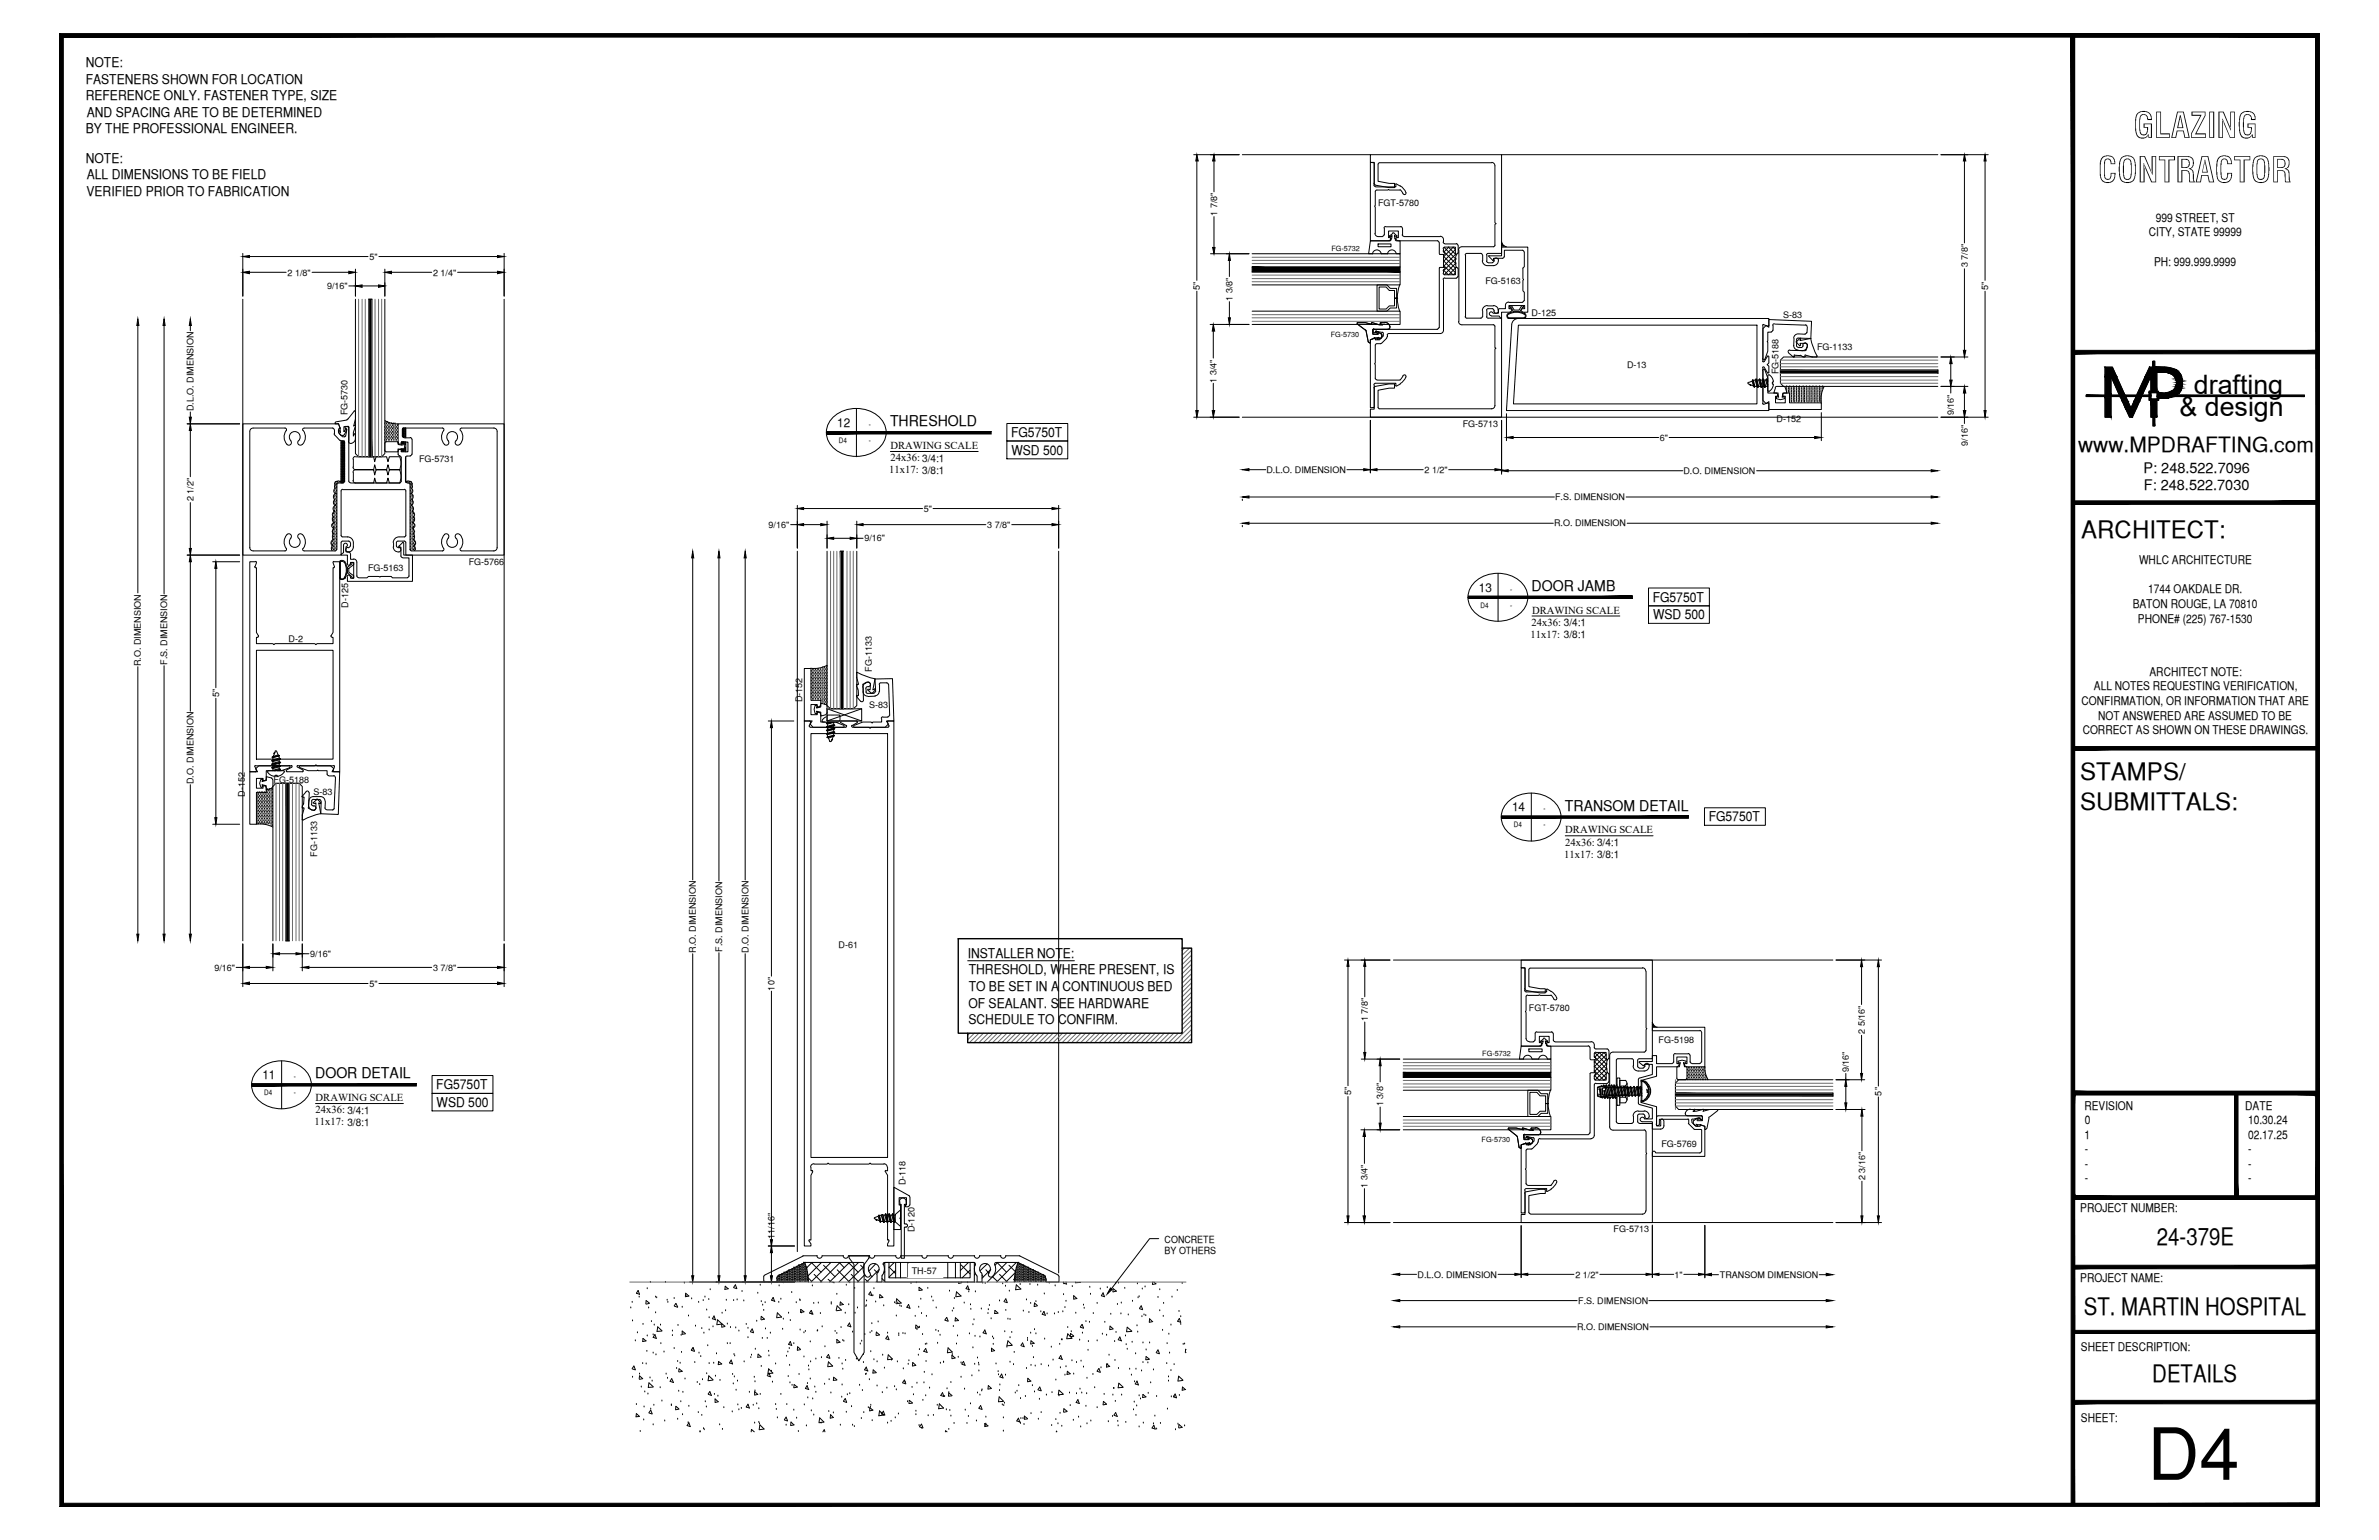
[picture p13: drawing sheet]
<svg xmlns="http://www.w3.org/2000/svg" width="432mm" height="279mm" viewBox="0 0 432 279" stroke-linecap="round" stroke-linejoin="round" font-family="sans-serif">
<defs><g id="words">
<text font-size="13.1" x="389.8" y="268.5">D4</text>
<g font-size="6.3">
<text x="387.2" y="25">GLAZING</text>
<text x="380.8" y="33.1">CONTRACTOR</text>
</g>
<g font-size="4.9">
<text x="398.2" y="71.5">drafting</text>
<text x="395.6" y="75.5">&amp; design</text>
</g>
<g font-size="4.4">
<text x="377.8" y="97.5">ARCHITECT:</text>
<text x="377.6" y="141.5">STAMPS/</text>
<text x="377.6" y="146.9">SUBMITTALS:</text>
<text x="391.5" y="225.8">24-379E</text>
<text x="378.2" y="238.5">ST. MARTIN HOSPITAL</text>
<text x="390.7" y="250.7">DETAILS</text>
</g>
<text font-size="3.8" x="377.2" y="82">www.MPDRAFTING.com</text>
<g font-size="2.7">
<text x="161.5" y="77.3">THRESHOLD</text>
<text x="278" y="107.2">DOOR JAMB</text>
<text x="284" y="147.1">TRANSOM DETAIL</text>
<text x="57.2" y="195.6">DOOR DETAIL</text>
</g>
<g font-size="2.6">
<text x="389.1" y="85.8">P: 248.522.7096</text>
<text x="389.1" y="89">F: 248.522.7030</text>
</g>
<g font-size="2.4">
<text x="15.6" y="12.2">NOTE:</text>
<text x="15.6" y="15.2">FASTENERS SHOWN FOR LOCATION</text>
<text x="15.6" y="18.2">REFERENCE ONLY. FASTENER TYPE, SIZE</text>
<text x="15.7" y="21.2">AND SPACING ARE TO BE DETERMINED</text>
<text x="15.6" y="24.2">BY THE PROFESSIONAL ENGINEER.</text>
<text x="15.6" y="29.5">NOTE:</text>
<text x="15.7" y="35.5">VERIFIED PRIOR TO FABRICATION</text>
<text x="15.7" y="32.5">ALL DIMENSIONS TO BE FIELD</text>
<text x="183.5" y="79.3">FG5750T</text>
<text x="183.6" y="82.5">WSD 500</text>
<text x="300" y="109.2">FG5750T</text>
<text x="300" y="112.4">WSD 500</text>
<text x="310.1" y="149">FG5750T</text>
<text x="175.6" y="173.8">INSTALLER NOTE:</text>
<text x="175.8" y="176.8">THRESHOLD, WHERE PRESENT, IS</text>
<text x="175.8" y="179.8">TO BE SET IN A CONTINUOUS BED</text>
<text x="175.8" y="182.8">OF SEALANT. SEE HARDWARE</text>
<text x="175.8" y="185.8">SCHEDULE TO CONFIRM.</text>
<text x="79.2" y="197.6">FG5750T</text>
<text x="79.2" y="200.9">WSD 500</text>
</g>
<g font-size="2.2">
<text x="391.3" y="40.2">999 STREET, ST</text>
<text x="390" y="42.9">CITY, STATE 99999</text>
<text x="391" y="48.2">PH: 999.999.9999</text>
<text x="152" y="77.5">12</text>
<text x="268.4" y="107.4">13</text>
<text x="388.2" y="102.3">WHLC ARCHITECTURE</text>
<text x="389.9" y="107.6">1744 OAKDALE DR.</text>
<text x="387.1" y="110.3">BATON ROUGE, LA 70810</text>
<text x="388" y="113">PHONE# (225) 767-1530</text>
<text x="380" y="125.2">ALL NOTES REQUESTING VERIFICATION,</text>
<text x="390.1" y="122.6">ARCHITECT NOTE:</text>
<text x="377.8" y="127.9">CONFIRMATION, OR INFORMATION THAT ARE</text>
<text x="380.8" y="130.6">NOT ANSWERED ARE ASSUMED TO BE</text>
<text x="378" y="133.2">CORRECT AS SHOWN ON THESE DRAWINGS.</text>
<text x="274.4" y="147.2">14</text>
<text x="47.6" y="195.8">11</text>
<text x="378.3" y="201.3">REVISION</text>
<text x="378.4" y="204">0</text>
<text x="407.5" y="201.3">DATE</text>
<text x="408" y="204">10.30.24</text>
<text x="378.3" y="206.6">1</text>
<text x="378.4" y="209.2">-</text>
<text x="408" y="206.6">02.17.25</text>
<text x="408" y="209.2">-</text>
<text x="378.4" y="211.9">-</text>
<text x="378.4" y="214.5">-</text>
<text x="408" y="211.9">-</text>
<text x="408" y="214.5">-</text>
<text x="377.6" y="219.9">PROJECT NUMBER:</text>
<text x="377.6" y="232.5">PROJECT NAME:</text>
<text x="377.7" y="245.2">SHEET DESCRIPTION:</text>
<text x="377.7" y="257.9">SHEET:</text>
</g>
<g font-size="1.9">
<text x="161.6" y="81.5">DRAWING SCALE</text>
<text x="161.6" y="83.7">24x36: 3/4:1</text>
<text x="161.4" y="85.9">11x17: 3/8:1</text>
<text x="278" y="113.5">24x36: 3/4:1</text>
<text x="278.1" y="111.4">DRAWING SCALE</text>
<text x="277.8" y="115.7">11x17: 3/8:1</text>
<text x="283.9" y="155.6">11x17: 3/8:1</text>
<text x="284.1" y="151.2">DRAWING SCALE</text>
<text x="284.1" y="153.4">24x36: 3/4:1</text>
<text x="57.3" y="199.8">DRAWING SCALE</text>
<text x="57.3" y="202">24x36: 3/4:1</text>
<text x="57.1" y="204.2">11x17: 3/8:1</text>
</g>
<g font-size="1.8">
<text x="211.4" y="225.4">CONCRETE</text>
<text x="211.4" y="227.6">BY OTHERS</text>
</g>
<g font-size="1.6">
<text x="220.9" y="39.2" transform="rotate(-90 220.9 39.2)">1 7/8&quot;</text>
<text x="250.1" y="37.3">FGT-5780</text>
<text x="67.1" y="47.1">5&quot;</text>
<text x="52.2" y="50">2 1/8&quot;</text>
<text x="59.4" y="52.5">9/16&quot;</text>
<text x="78.6" y="50">2 1/4&quot;</text>
<text x="217.8" y="52.6" transform="rotate(-90 217.8 52.6)">5&quot;</text>
<text x="269.6" y="51.4">FG-5163</text>
<text x="357.2" y="48.5" transform="rotate(-90 357.2 48.5)">3 7/8&quot;</text>
<text x="360.9" y="52.6" transform="rotate(-90 360.9 52.6)">5&quot;</text>
<text x="223.7" y="54.6" transform="rotate(-90 223.7 54.6)">1 3/8&quot;</text>
<text x="278" y="57.4">D-125</text>
<text x="323.7" y="57.7">S-83</text>
<text x="329.8" y="63.6">FG-1133</text>
<text x="220.8" y="69.4" transform="rotate(-90 220.8 69.4)">1 3/4&quot;</text>
<text x="295.3" y="66.8">D-13</text>
<text x="322.8" y="67.9" transform="rotate(-90 322.8 67.9)">FG-5188</text>
<text x="35.1" y="74.6" transform="rotate(-90 35.1 74.6)">D.L.O. DIMENSION</text>
<text x="63.1" y="75.3" transform="rotate(-90 63.1 75.3)">FG-5730</text>
<text x="265.5" y="77.5">FG-5713</text>
<text x="322.5" y="76.6">D-152</text>
<text x="354.6" y="75.3" transform="rotate(-90 354.6 75.3)">9/16&quot;</text>
<text x="76.1" y="83.8">FG-5731</text>
<text x="301.2" y="79.9">6&quot;</text>
<text x="357.2" y="80.8" transform="rotate(-90 357.2 80.8)">9/16&quot;</text>
<text x="229.9" y="85.8">D.L.O. DIMENSION</text>
<text x="258.6" y="85.8">2 1/2&quot;</text>
<text x="305.6" y="86">D.O. DIMENSION</text>
<text x="35.1" y="90.9" transform="rotate(-90 35.1 90.9)">2 1/2&quot;</text>
<text x="139.5" y="95.8">9/16&quot;</text>
<text x="167.7" y="92.8">5&quot;</text>
<text x="179.2" y="95.8">3 7/8&quot;</text>
<text x="282.1" y="95.5">R.O. DIMENSION</text>
<text x="282.3" y="90.7">F.S. DIMENSION</text>
<text x="156.9" y="98.2">9/16&quot;</text>
<text x="66.8" y="103.6">FG-5163</text>
<text x="85.1" y="102.5">FG-5766</text>
<text x="63.2" y="110.3" transform="rotate(-90 63.2 110.3)">D-125</text>
<text x="52.4" y="116.5">D-2</text>
<text x="25.6" y="120.8" transform="rotate(-90 25.6 120.8)">R.O. DIMENSION</text>
<text x="30.4" y="120.6" transform="rotate(-90 30.4 120.6)">F.S. DIMENSION</text>
<text x="158.2" y="121.8" transform="rotate(-90 158.2 121.8)">FG-1133</text>
<text x="39.8" y="126.5" transform="rotate(-90 39.8 126.5)">5&quot;</text>
<text x="145.6" y="127.4" transform="rotate(-90 145.6 127.4)">D-152</text>
<text x="157.7" y="128.5">S-83</text>
<text x="35.1" y="142.2" transform="rotate(-90 35.1 142.2)">D.O. DIMENSION</text>
<text x="49.7" y="142">FG-5188</text>
<text x="44.4" y="144.6" transform="rotate(-90 44.4 144.6)">D-152</text>
<text x="56.9" y="144.2">S-83</text>
<text x="57.6" y="155.4" transform="rotate(-90 57.6 155.4)">FG-1133</text>
<text x="56.3" y="173.6">9/16&quot;</text>
<text x="126.3" y="172.8" transform="rotate(-90 126.3 172.8)">R.O. DIMENSION</text>
<text x="131.1" y="172.7" transform="rotate(-90 131.1 172.7)">F.S. DIMENSION</text>
<text x="135.8" y="172.8" transform="rotate(-90 135.8 172.8)">D.O. DIMENSION</text>
<text x="152.2" y="172">D-61</text>
<text x="38.9" y="176.1">9/16&quot;</text>
<text x="67.1" y="179">5&quot;</text>
<text x="78.6" y="176.1">3 7/8&quot;</text>
<text x="140.6" y="179.7" transform="rotate(-90 140.6 179.7)">10&quot;</text>
<text x="248.3" y="185.3" transform="rotate(-90 248.3 185.3)">1 7/8&quot;</text>
<text x="277.5" y="183.5">FGT-5780</text>
<text x="301.1" y="189.2">FG-5198</text>
<text x="338.5" y="187.6" transform="rotate(-90 338.5 187.6)">2 5/16&quot;</text>
<text x="335.6" y="194.5" transform="rotate(-90 335.6 194.5)">9/16&quot;</text>
<text x="245.2" y="198.7" transform="rotate(-90 245.2 198.7)">5&quot;</text>
<text x="251.1" y="200.7" transform="rotate(-90 251.1 200.7)">1 3/8&quot;</text>
<text x="341.5" y="198.8" transform="rotate(-90 341.5 198.8)">5&quot;</text>
<text x="301.6" y="208">FG-5769</text>
<text x="164.3" y="215.1" transform="rotate(-90 164.3 215.1)">D-118</text>
<text x="248.2" y="215.5" transform="rotate(-90 248.2 215.5)">1 3/4&quot;</text>
<text x="338.5" y="214.1" transform="rotate(-90 338.5 214.1)">2 3/16&quot;</text>
<text x="140.6" y="224.8" transform="rotate(-90 140.6 224.8)">11/16&quot;</text>
<text x="166" y="223.5" transform="rotate(-90 166 223.5)">D-120</text>
<text x="292.9" y="223.6">FG-5713</text>
<text x="165.5" y="231.1">TH-57</text>
<text x="257.3" y="231.8">D.L.O. DIMENSION</text>
<text x="285.9" y="231.8">2 1/2&quot;</text>
<text x="303.9" y="231.8">1&quot;</text>
<text x="312.2" y="231.8">TRANSOM DIMENSION</text>
<text x="286.4" y="236.5">F.S. DIMENSION</text>
<text x="286.3" y="241.3">R.O. DIMENSION</text>
</g>
<g font-size="1.3">
<text x="241.7" y="45.5">FG-5732</text>
<text x="241.6" y="61.1">FG-5730</text>
<text x="157.7" y="77.5">-</text>
<text x="152.3" y="80.4">D4</text>
<text x="157.7" y="80.4">-</text>
<text x="274.1" y="107.4">-</text>
<text x="268.7" y="110.2">D4</text>
<text x="274.1" y="110.2">-</text>
<text x="280.2" y="147.2">-</text>
<text x="274.8" y="150.1">D4</text>
<text x="280.2" y="150.1">-</text>
<text x="269" y="191.6">FG-5732</text>
<text x="53.3" y="195.8">-</text>
<text x="47.9" y="198.7">D4</text>
<text x="53.3" y="198.7">-</text>
<text x="268.9" y="207.2">FG-5730</text>
</g>
</g></defs>
<!-- layer: Extrusion -->
<g fill="none" stroke="#000" stroke-width=".18">
<path d="M249.4 33.2l.2 .3M249.4 33.3v-3.8h-.7v-1.4h23.8v17.9h-2.4M250.1 29.8v3.1l2.1 .4h.9v.7h-1l-2.5-.4M270.7 29.5a.6 .6 0 0 1 .6 .6v10.3l.2 .2-.2 .1v3.8M270.8 29.5h-20.4l-.3 .3M264.7 58.3a.6 .6 0 0 0 .6 .6M264.8 45.4v13M265.3 44.8a.6 .6 0 0 0-.6 .6M265.4 44.8h5.7M265.4 58.9h5.7M265.9 57.4l.3 .3M266 46.3v11.2"/>
<path d="M266.2 46l-.3 .3M266.3 57.7h2.5M266.3 46h2.5M268.8 46l.2 .3M269 57.4l-.2 .3M269 47.3a.92 .92 0 0 0 1 .9h1.1M269.1 46.3v1M269.1 56.4v1.1M269.8 57.4l.3 .3M269.8 47.3l.3 .3M269.9 46.3v1.1M269.9 56.3v1.2"/>
<path d="M270 55.4a.92 .92 0 0 0-1 1M270 55.5h1.1M270.1 56l-.3 .3M270.1 46l-.3 .3M270.1 57.7h2.4v18h-23.8v-1.5h.7v-3.8M270.1 56h.8M270.1 47.7h.8M270.9 56l.2 .3M271 58.9l.3 .3M271 55.4a.82 .82 0 0 1 .8 .5 .82 .82 0 0 1-.1 .9 .41 .41 0 0 1-.6-.4M271.1 47.3l-.2 .3M271.1 47.2a.41 .41 0 0 1 .4-.4 .41 .41 0 0 1 .5 .4 .92 .92 0 0 1-1 1"/>
<path d="M271.2 47.2v.2M271.2 56.3v.2M271.3 59.2v3.9l.2 .1-.2 .1v10.3M271.3 44.5l-.3 .3M274.4 58.9l-1 15.6h47.7v-1.2M274.4 58.9a1.18 1.18 0 0 1 1.2-1.1h45.5l-.1 1.3-.2 .1-.6-.3M275.6 59h43.3v14.3h-44.2zM320 59.1v6.4M320.1 58.9l-.2 .1M45.9 77.7a.6 .6 0 0 0-.6 .6v21.1M46 77.7h5.8M51.7 77.7a.29 .29 0 0 1 .3 .1 .29 .29 0 0 1-.1 .3"/>
<path d="M52 78.1a1.88 1.88 0 0 0 .3 2.7 .49 .49 0 0 0 .5-.3 .49 .49 0 0 0 0-.5 .98 .98 0 0 1 0-1.4 .98 .98 0 0 1 1.4 0 .98 .98 0 0 1 0 1.4M54.2 80a.48 .48 0 0 0 0 .6 .48 .48 0 0 0 .7 0M55 78.1a1.94 1.94 0 0 1-.1 2.5M60.4 77.7l.2 .2M60.4 77.7h-5.2a.29 .29 0 0 0-.2 .1 .29 .29 0 0 0 0 .3M60.6 78.7l.1 .2M60.7 78v.7M60.8 78.9l.9 1M61.3 76.8l.2 .1M61.3 76.9h-17.2v23.8h17.8l.1-2.4 .2-.1h1.1l.3 .3M61.5 77l.2 .7-.1 .1M61.7 77.8h-.2v.7l.7 .7h.3l.2-.1"/>
<path d="M61.7 79.9h.2M62.7 77.6v.2h.2l-.2 1.3M62.8 77.3l-.2 .3M62.9 77.4h.2M63.1 77.3l.2 .3M63.3 77.6v9.7M73 79.1l.3 .3M73.3 79.4h1.2M74.5 79.4l.2 .3M74.8 79.7v2.7M80.5 78.1a.29 .29 0 0 0-.2-.4h-7l-.3 .2v1.2M80.5 78.1a1.94 1.94 0 0 0 .2 2.5"/>
<path d="M81.3 80a.48 .48 0 0 1 0 .6 .48 .48 0 0 1-.6 0M83.6 78.1a1.83 1.83 0 0 1-.4 2.7 .46 .46 0 0 1-.5-.3 .46 .46 0 0 1 .1-.5 .98 .98 0 0 0 0-1.4 .98 .98 0 0 0-1.4 0 .98 .98 0 0 0 0 1.4M89.6 77.7a.6 .6 0 0 1 .6 .6v21.1M89.7 77.7h-5.9a.29 .29 0 0 0-.3 .1 .29 .29 0 0 0 .1 .3M249.4 70.4l.2-.3 2.5-.4h1v.7h-.9l-2.1 .4v3.1M250.1 73.9l.3 .3h20.4M271.3 73.6a.6 .6 0 0 1-.6 .6M319.9 65.5l.1 .2 .2-.1M319.9 73.2l.2 .1M320 66.7v6.5M320.2 66.6h-.2l-.1 .1M320.2 66.7l.6 .9"/>
<path d="M320.8 64.7l.1-.1 .2 .2v1l-.4 .4 .4 .2v1.2M320.8 64.6l-.6 1M321.1 73.2l-.2-.1-.7 .2M321.1 67.5l-.2 .2-.1-.1M45.3 99.3a.6 .6 0 0 0 .6 .6M46 99.9h5.8M54.2 97.6a.99 .99 0 0 1 0 1.4 .99 .99 0 0 1-1.4 0 .99 .99 0 0 1 0-1.4 .48 .48 0 0 0 0-.6 .48 .48 0 0 0-.7 0 2.08 2.08 0 0 0-.1 2.6l-.3 .3M54.9 97a.48 .48 0 0 0-.7 0 .48 .48 0 0 0 0 .6M54.9 97a1.94 1.94 0 0 1 .1 2.5M55 99.5a.29 .29 0 0 0 0 .3 .29 .29 0 0 0 .2 .1h5.6M61.1 99.7l-.3 .2M61.2 87.9v11.8"/>
<path d="M61.4 87.6l-.2 .3M61.5 87.6h.8M61.9 97.1l.3 .3h.9M62 80h.3M62.2 88.8l-.3 .3v8.1M62.2 88.8h11.2M62.3 80l.2 .3v7M62.5 87.3l-.2 .3M63.1 97.4a1.05 1.05 0 0 1 1 1.1 1.47 1.47 0 0 1-.3 1.4l-.7 .2M63.2 99.3a.41 .41 0 0 0-.5 .4 .41 .41 0 0 0 .4 .4M63.2 99.4h.1M63.3 87.3l.3 .3"/>
<path d="M63.6 99l-.3 .3M63.6 98.5v.6M63.6 87.6h9M71.4 99.2a.82 .82 0 0 0 .4 .8 .82 .82 0 0 0 .9-.1 .41 .41 0 0 0-.3-.6M71.4 98.5v.8M71.9 99l.3 .3M72.2 98.2l-.2 .1-.1 .8M72.3 81.9v.6l.2 .2M72.3 99.4h.1M72.3 98.2h1.1M72.4 97.4a1.05 1.05 0 0 0-1 1.1M72.5 97.4h.9"/>
<path d="M72.5 82.7l.3 .3v4.3M72.5 81.5l-.2 .3M72.5 80.6l-.2-.3v-3.4h19.2v23.8h-17.8v-2.2l-.3-.3M72.6 80.6h.2v-.4h1.2v1.8h-1.2v-.5h-.2M72.8 87.3l-.3 .3M73.4 88.8l.3 .3v8.1M73.6 87.3l.3 .3M73.7 97.1l-.3 .3M73.9 82.7l-.3 .3v4.3M73.9 87.6h.3M73.9 82.7h.6M74.1 87.6l.3 .3"/>
<path d="M74.4 99.7l.3 .2M74.4 87.9v11.8M74.7 82.4l-.2 .3M80.7 97a.48 .48 0 0 1 .6 0 .48 .48 0 0 1 0 .6M80.7 97a2.03 2.03 0 0 0-.1 2.6l-.3 .3h-5.6M81.4 97.6a1.01 1.01 0 0 0 .1 1.5 1.01 1.01 0 0 0 1.5-.2 1.01 1.01 0 0 0-.4-1.5 .48 .48 0 0 1 .3-.5 .48 .48 0 0 1 .5 .1 1.89 1.89 0 0 1 .2 2.5M83.6 99.5a.29 .29 0 0 0-.1 .3 .29 .29 0 0 0 .3 .1h5.9M90.2 99.3a.6 .6 0 0 1-.6 .6M46.2 102.8l.2 .2M46.4 101.9l.1 .2M46.4 101.9h-1.1v38.1h1.1M46.4 103h.1v11.7l.4 .7"/>
<path d="M46.5 118h14v19.7h-14zM46.5 102.1l-.2 .7M46.8 115.6h-.3v1.2h3l.2 .2 .2-.2h7.2l.2 .2 .2-.2h3v-1.2h-.2M46.9 115.3l-.1 .3M60.1 115.3l.1 .3M60.5 102.1l.2 .7M60.6 103h-.1v11.7l-.4 .7M60.6 101.9l-.1 .2M60.6 101.9h1.1v38.1h-1.1l-.1-.2M60.7 102.8l-.2 .2M46.3 139.1l.2 .7M46.4 138.9l-.2 .2"/>
<path d="M46.4 138.9h3.1l.2-.2 .2 .2h3M46.5 139.8l-.1 .2M52 139.7l-.1 .2 .2 .1M52.9 138.9l.1 .1-.1 .2M53 139.2l-1 .5M54 139.2l1 .5M54.1 138.9l-.2 .1 .1 .2M54.1 138.9h3l.2-.2 .2 .2h3.1M55 139.7v.2l-.1 .1h-2.8M60.5 138.9l.2 .2M60.7 139.1l-.2 .7M147 130.8l.1 .2-.2 .7 .1 .2"/>
<path d="M147 130.8h-1v95.3h1.2v-.4l-.3-.5M147.1 132h3l.2 .1 .2-.1h3M147.2 133.1h13.9v76.9h-13.9zM152.7 131.1l.9 .5M152.7 130.8l-.2 .1 .1 .2M152.7 130.8h2.8M153.6 131.6l.1 .2-.2 .1M154.6 131.6v.2l.1 .1M154.7 132h3l.2 .1 .2-.1h3.1M155.5 130.8l.1 .1v.2M155.6 131.1l-.9 .5M161.1 131.1l.3 .6-.2 .2"/>
<path d="M161.2 130.8l-.2 .2M161.2 130.8h1v95.3h-1.1v-.4l.3-.5M276.7 179.4l.3 .2M276.8 179.4v-3.8h-.7v-1.4h23.8v17.9h-2.3M277.5 176v3l2.1 .4h.9v.7h-1l-2.4-.4M298.1 175.6a.6 .6 0 0 1 .6 .6M298.1 175.6h-20.3l-.3 .3M298.8 176.2v10.3l.1 .1-.1 .2v3.8M292.2 191.5v13M292.8 190.9a.6 .6 0 0 0-.6 .6M296.5 193.4v-1l-.2-.3h-2.6l-.3 .1v11.3M297.2 193.5l.3 .2"/>
<path d="M297.5 192.1l-.3 .3v1.1M297.6 193.8h.7M298.5 193.3a.41 .41 0 0 1 .4-.4 .41 .41 0 0 1 .4 .4 .92 .92 0 0 1-.9 1h-1.1a.92 .92 0 0 1-.9-.9M298.5 193.5l-.3 .2M298.6 193.4v.1M298.7 190.6l-.3 .3h-5.6M147.2 211.8v.6h.2M147.4 212.3l.1 .3M147.5 212.6l-.3 .6v11.8h-.2M147.7 211.1a.6 .6 0 0 0-.6 .6M147.8 211.2h2.3l.2-.2 .2 .2h7.2l.2-.2 .2 .2h2.4M160.4 211.1a.6 .6 0 0 1 .6 .6"/>
<path d="M160.7 212.6l.4 .6v11.8h.1M160.8 212.3l-.1 .3M161.1 211.8v.6h-.3M165 216.9l.1 .2M165 216.9l-2.8-1.5v7.7h1.2v-1.9l-.1-.2 .1-.1v-2.3h-.2v-1.3h1.3v1.3h-.2v.3h.5M165.1 218.6l-.3 .3M165.2 217.2v1.4M277 216.2l-.3 .3M277.1 216.2l2.4-.4h1v.7h-.9l-2.1 .4v3.1M277.5 219.9l.3 .3M292.2 204.4a.6 .6 0 0 0 .6 .6M292.8 205h5.6"/>
<path d="M293.4 203.5l.3 .3M293.7 203.8h2.5M296.5 202.5v1M296.5 203.5l-.3 .3M297.2 203.5l.3 .3M297.3 201.5a.92 .92 0 0 0-.9 1M297.4 201.6h1M297.5 202.1l-.3 .3v1.1M297.6 203.8h2.3v18h-23.8v-1.5h.7v-3.8M297.6 202.1h.7M298.2 202.1l.3 .3M298.4 205l.3 .3"/>
<path d="M298.4 201.5a.82 .82 0 0 1 .8 .5 .82 .82 0 0 1-.1 .9 .41 .41 0 0 1-.6-.4M298.6 202.4v.2M298.7 219.7a.6 .6 0 0 1-.6 .6h-20.3M298.8 205.3v3.8l.1 .2-.1 .1v10.3M138.6 231.6v1h2.4v-.6M138.8 231.4l-.2 .2M141.3 231.4l-.3 .5M145.7 227.9l-6.9 3.4M146 229.1l-4.6 2.3M146.1 229l-.1 .1M146.1 229h10.5M147 224.9l-.2 .3"/>
<path d="M148.3 227.8a.48 .48 0 0 0 .4 .5 .48 .48 0 0 0 .5-.5M148.3 227.8l-2.6 .1M149.2 227.8h3.9M153 227.8a.48 .48 0 0 0 .5 .5 .48 .48 0 0 0 .5-.5M154 227.8h3.9M156.6 229l.2 .2v.2M156.8 229.4a1.86 1.86 0 0 0 .6 2.3 .48 .48 0 0 0 .5-.2 .48 .48 0 0 0 0-.6M157.8 227.8a.48 .48 0 0 0 .5 .5 .48 .48 0 0 0 .4-.5M157.9 230.9a.98 .98 0 0 1 0-1.4 .98 .98 0 0 1 1.4 0 .98 .98 0 0 1 0 1.4M158.7 227.8h3.9M159.2 231.3v1.3h.9v-1.3M159.3 230.9l-.2 .3"/>
<path d="M160.4 229.4a1.94 1.94 0 0 1-.2 2M160.6 229l-.3 .2v.2M160.6 229h16.2M161.2 224.9l.1 .3M162.6 227.8a.48 .48 0 0 0 .4 .5 .48 .48 0 0 0 .5-.5M163.5 227.8h3.9M167.3 227.8a.48 .48 0 0 0 .5 .5 .48 .48 0 0 0 .5-.5M168.3 227.8h3.8M172.1 227.8a.48 .48 0 0 0 .5 .5 .48 .48 0 0 0 .4-.5M173 227.8h3.9M176.8 229l.2 .2v.2M176.8 227.8a.48 .48 0 0 0 .5 .5 .48 .48 0 0 0 .5-.5"/>
<path d="M177 229.4a1.94 1.94 0 0 0 .2 2M177.2 231.3l.1 .2M177.8 227.8h3.9M178.2 231.3v1.3h-.8v-1.1M180.6 229.4a1.86 1.86 0 0 1-.6 2.3 .48 .48 0 0 1-.5-.2 .48 .48 0 0 1 0-.6 1 1 0 0 0-.1-1.4 1 1 0 0 0-1.4 .1 1 1 0 0 0 .2 1.5v.1M180.8 229l-.2 .2v.2M180.8 229h3.9M181.6 227.8a.48 .48 0 0 0 .5 .5 .48 .48 0 0 0 .5-.5M182.6 227.8h2.4M184.7 229l.1 .1M184.8 229.1l4.7 2.3M185 227.8l.1 .1"/>
<path d="M185.2 227.9l6.9 3.4M189.5 231.4l.3 .5M192.1 231.4l.1 .2M192.2 231.6v1h-2.3v-.6"/>
</g>
<!-- layer: MEDIUM_2 -->
<g fill="none" stroke="#000" stroke-width=".18">
<path d="M249.4 33.6l.3 .2M249.4 33.6v-4.1h-.7v14.2h3.5M249.6 34.8v2.5l-.1 .1 .1 .2v4.8M249.9 34.5l-.3 .3M249.9 34.5h2l.1-.1 .2 .1h1.9M253.4 33.5v.4h-3.7M253.4 33.4h-.1M253.5 33.4l.7 .4M254.1 34.4l.5 .7a.29 .29 0 0 0 .4 .2 .29 .29 0 0 0 .2-.4M254.1 33.7l.7 .5 .4 .7M249.2 59.9v.3M249.4 59.7l-.2 .2"/>
<path d="M249.4 59.8h11.5M249.6 42.3a.6 .6 0 0 0 .6 .6M250.2 42.9h.8M251.2 42.6l-.3 .3M251.3 41.4v1.2M251.5 41.1l-.3 .3M251.5 41.1h2.8M252.4 43.3l-.3 .3M252.4 43.4v-.3h-.4v-1.2h1.8v1.2h-.4v.3M253.4 43.3l.3 .3M253.7 43.7h7.2M254.2 41.1l.3 .3"/>
<path d="M254.5 42.6l.3 .3M254.6 41.4v1.2M254.8 42.9h6.6M260.9 43.7l.3 .3M261.2 59.4l-.3 .3M261.2 44l.1 2.2 .9-.1v-.3l-.1-.1M261.4 42.9a.6 .6 0 0 1 .6 .6M261.9 49.6l.3 .2M261.9 45.5l.2 .3M261.9 43.9l.3 .3M262 59.9a.6 .6 0 0 1-.6 .6h-9.3M262 43.5v.4"/>
<path d="M262 45.1v.4M262 49.1v.5M262 50.7v9.2M262 48.5l.2 .1-.1 .3M262.1 48.5h-.8l-.1 .1v10.8M262.1 48.9l-.2 .2M262.2 50.4l-.3 .3M262.2 44.8l-.3 .3M262.3 44.8h1.9v1.1M262.3 50.5h2.1M262.3 44.3h2.1M264.2 48.8v1h-1.9"/>
<path d="M264.2 48.7l.2-.2 .2 .2M264.2 45.9l.2 .2 .2-.2M264.3 44.2l.3 .3M264.6 50.1l-.3 .3M264.7 44.5v1.4M264.7 48.8v1.4M270.3 46.5l.6 .7 .2-.1M270.3 46.4l-.1 .1M270.3 46.4h2.2v-1.6h4.8v11.8h-.9M270.7 57.3h1.4l.3 .4M271 56.8a.35 .35 0 0 0-.4-.2 .35 .35 0 0 0-.3 .4 .35 .35 0 0 0 .4 .3M272 56.3v.5h-.9"/>
<path d="M272.5 57.6l-.1 .1M273 46.6l-.3 .3h-1.6v.3M273.2 55.4v.6h-1l-.3 .3M273.8 54.8a.6 .6 0 0 0-.6 .6M273.9 54.9h2.5M274.1 56.6h-1.6v1.1M276.4 56a.29 .29 0 0 0-.3 .3 .29 .29 0 0 0 .3 .3M276.4 56h.3v-.6h-2.8v.6h.3a.29 .29 0 0 1 .2 .4 .29 .29 0 0 1-.3 .2M276.6 45.7l-.3-.3h-3.3v1.2M276.6 54.5l-.3 .3M276.7 45.7v2.7l-.3 .2v1.9l.1 .2-.1 .2v1.9l.3 .2v1.5M321.8 59.9l-.3 .3"/>
<path d="M321.8 59.1v.8M322.1 58.7l-.3 .3M322.1 58.8l5.6 .2M327.7 58.9l.3 .3M328 59.3v1.1M249.2 60.2l.2 .2M249.4 69.8l.3-.3h3.7v.5M249.4 61.3l.2 .1M249.5 61.3l-.8 .4v12.3l.7-.1v-4.1M249.6 68.6l.3 .3M249.9 62.4l-.3 .3v3.1l-.1 .2 .1 .2v2.4M249.9 69h4.2"/>
<path d="M249.9 62.4h.7M250.7 62.3l-.2 .1M250.9 60.3l.2 .2M251 60.3l-1.4-.2v.3h-.2M251.1 60.5v.5l-.7 .7h-.8v-.3M251.7 61.3l-.9 1M251.8 61.1l-.1 .2M251.8 60.8v.3M252.1 60.5l-.3 .3M253.3 69.9l.1 .1M254.2 69.7l-.7 .3M255.2 68.4l-.4 .7-.7 .5"/>
<path d="M255.2 68.4a.29 .29 0 0 0-.2-.4 .29 .29 0 0 0-.3 .2l-.6 .7M319.9 65.1l.2 .2 .2-.2M320 67.2v5.4l.5 .6 .6-.3v1.4h9.5v-1.2h-5.8v-1.8h-1.1l-.1 .3M320.3 67.1l-.2-.1-.2 .2M320.4 67.2l.5 1.4v.8l-.2 .1 .2 .2v1.6h1.5M321.5 60.3h-.6v1.5l-.2 .2 .2 .1v1.6l-.5 1.5M322.4 71.3l.2 .3M322.6 71.6v.3h-.3v1.2h1.7v-1.2h-.4v-.3M325.6 62.7a.79 .79 0 0 0 .7 .8M325.6 61.4v1.3M326.1 62.7l.2 .3M326.1 61.7v1"/>
<path d="M326.4 61.3l-.3 .3M326.4 60.6a.79 .79 0 0 0-.8 .7M326.4 61.3l2.3 .1 .1-3.1-7.7-.3v1.4l-.6-.3-.5 .5v5.5M326.4 63.1h.6M326.5 60.6h1.2M327.2 62.8l-.3 .3M327.2 62.6a.41 .41 0 0 1 .4-.4 .41 .41 0 0 1 .4 .4 .93 .93 0 0 1-.9 1h-.8M327.3 62.7v.1M327.9 60.3l-.3 .3M72.4 99.1l.1 .2M72.5 99.3h.3v1.6M73.1 98.4l.1 .1"/>
<path d="M73.1 98.4l-.7 .7M73.3 98.5v2.2h1.6v4.8h-11.8v-.9M161.6 81.9h15.9M62 100.5v.2h1.1v1.6M63 104.6a.29 .29 0 0 1 .3-.3 .29 .29 0 0 1 .3 .3M63 102.3a.29 .29 0 0 0 .3 .3 .29 .29 0 0 0 .3-.3M63.6 100.4l-.2-.2-.6-.1v-.9a.35 .35 0 0 0 .2-.4 .35 .35 0 0 0-.3-.2 .35 .35 0 0 0-.3 .3v1.4l-.4 .2M63.6 102.3v-.3h.6v2.9h-.6v-.3M63.6 100.5v1h.6M64.2 101.4a.6 .6 0 0 1 .6 .6M64.8 102v2.5l.3 .3M65.1 104.8h1.5l.3-.2h1.9l.2 .1 .1-.1h1.9l.2 .2h2.8"/>
<path d="M72.8 100.9l.3 .3M73.1 101.2h1.1v3.3l-.3 .3M278.1 111.8h15.9M52.4 138.9h.2v.3a2.62 2.62 0 0 1-2.5 .5l-.1 .1h-1.7v1.6M52.5 138.9h-5.5l-.6 .5 .3 .6h-1.4v9.5h1.2v-5.7h1.8v-.9M54.5 139.3l1.4 .5h1.6l.2-.1 .1 .1h1.6v.8l.3 .1M54.6 138.9l-.2 .2 .1 .2M54.6 138.9h5.4l.6 .5-.3 .6h1.4l-.3 7.8-3.2-.2 .1-2.2M148.6 129.2l.3 .3M148.7 128.3h-.4v-.5h-1.1v1.9h1.1v-.5h.4M148.9 127.9l-.3 .3M149 128v-.9h-1.8v-5.8h-1.2v9.5h1.4l-.3 .6 .5 .6h5.4"/>
<path d="M149 129.5v1.5h1.6l.1 .2 .2-.2h.7l1.5 .6M153.1 131.5l.1 .3-.2 .2M155.1 131.5l-.2 .3 .3 .2M156.7 124.8v.7a.79 .79 0 0 0 .8 .8M157.2 124.9v.6M157.2 125.5l.3 .3M157.4 124.6l-.2 .3M157.5 125.8h1.1M157.6 123.8a.92 .92 0 0 0-1 .9M157.6 123.8a.42 .42 0 0 1 .4 .4 .42 .42 0 0 1-.5 .4M158.9 125.4l-.3 .3M158.9 126.3l-1.4 .1"/>
<path d="M158.9 125.5l-.1-2.3 3.2-.1 .2 7.7h-1.3l.3 .6-.5 .6h-5.5M159.6 125.4a.79 .79 0 0 1-.8 .8M159.6 124.2v1.3M159.9 123.9l-.3 .3M159.9 123.9h1.1M160 130.4v.6h-1.6l-.1 .2-.2-.2h-1.5l-1.5 .6M160.2 130l-.2 .3M160.3 130.1h.9M160.9 123.9l.3 .3M161.3 124.1l.2 5.7M161.4 129.8l-.3 .2M48 142.6l.3 .2"/>
<path d="M48.3 141.3l-.1 .3h-.4v-.4h-1.3v1.8h1.3v-.4h.2M56.5 145.9l.3 .3M56.8 146.2h.2M56.9 145l-.3 .2v.7M56.9 145l1.1 .1M56.9 146.2a.41 .41 0 0 1 .4 .4 .41 .41 0 0 1-.3 .4M58 145l.2 .3M59 145.3a.79 .79 0 0 0-.8-.8h-1.3a.79 .79 0 0 0-.8 .8 1.38 1.38 0 0 0 .2 1.5l.7 .2M59 146.6l.3 .3M59.1 145.4l-.1 1.2M59.3 146.9h1.1M59.7 140.8h.9"/>
<path d="M60.5 140.7l.3 .3M60.6 146.7l-.3 .2M60.9 141l-.3 5.7M284.1 151.6h15.9M276.7 179.7l.3 .3M276.8 179.7v-4.1h-.7v14.2h3.4M280.7 179.6v.4h-3.6M280.8 179.5h-.1M280.9 179.5l.7 .4M281.5 179.8l.6 .5a.8 .8 0 0 1 .4 1 .3 .3 0 0 1-.5-.1l-.5-.7M277 180.8v2.6l-.1 .1 .1 .2v4.7M277 188.4a.6 .6 0 0 0 .6 .6"/>
<path d="M277.3 180.5l-.3 .3M277.3 180.6h2l.1-.1 .2 .1h2M277.6 189h.7M278.6 188.7l-.3 .3M278.9 187.2l-.3 .3v1.2M279 187.3h2.6M279.8 189.5v-.3h-.4v-1.2h1.8v1.2h-.5v.3M279.8 189.5l-.3 .2M280.7 189.5l.3 .2M281.1 189.8h7.2M281.6 187.2l.3 .3M281.9 188.7l.3 .3"/>
<path d="M281.9 187.5v1.2M282.3 189h6.5M288.3 189.7l.2 .3M288.6 190.1v2.1l.1 .1h.7M288.8 189a.6 .6 0 0 1 .6 .6M289.4 195.7l.3 .3M289.4 191.2v.4l.1 .3M289.4 189.6v.6l.3 .1M289.4 195.3v.4M289.4 196.8v9.2M289.4 194.6l.2 .1-.1 .3M289.4 194.6h-.7l-.1 .2v10.7"/>
<path d="M289.5 191.9l.1 .2-.2 .2M289.5 195l-.1 .2M289.7 196.5l-.3 .3M289.7 190.9l-.3 .3M289.7 190.9h1.8v1.1M289.7 196.6h2M289.7 190.3h2M291.5 194.8l.3-.2 .2 .2M291.5 192l.3 .2 .2-.2M291.5 194.9v1.1h-1.8M291.7 190.3l.3 .3M292 196.2l-.3 .3"/>
<path d="M292 190.6v1.4M292 194.9v1.4M297.4 195.9v4.3M297.6 192.8l.7 .6M297.6 195.6l-.2 .3M297.6 192.6l-.1 .2M297.6 192.6h2.3v-1.1h.8v1.5h2.8M298.4 193.3h-.2M298.4 193.3v-.2h1.5v1.8l-2.3 .7M303.8 192.6l-.3 .3M304.1 191.1l-.3 .3v1.3M304.1 191.2h2.4"/>
<path d="M304.5 193.5h-3.8v1.8l-2.8 .7v1.9l-.2 .1 .2 .2v1.8l2.8 .8v3.5h.7v-1M304.7 193.2l-.2 .3M304.8 193.2v-.2h-.4v-1.2h1.8v1.2h-.4v.3l.2 .2M306.4 191.1l.3 .3M306.8 192.6l.3 .3M306.8 191.5v1.2M307.1 193h1.4M308.5 186.9l.3 .3M308.5 187h-8.6v-.6h9.5v7.1h-3.3M308.8 192.6l-.3 .3M308.9 187.3v5.4M57.3 200.2h15.9"/>
<path d="M276.5 206.3l.3 .2M276.6 206.1v.2M276.8 205.8l-.3 .2M276.8 205.9h11.5M276.9 207.5l-.8 .2v12.4l.7-.1v-4M277 214.7l.3 .3M277 215.6l-.3 .3M277.1 215.6h3.6v.5M277.3 215.1h4.3M278.1 208.4l-1 .1-.1 .3v3.2l-.1 .1 .1 .2v2.5M278.3 206.4l.1 .2M278.3 206.4l-1.3-.2v.3h-.2"/>
<path d="M278.4 206.6v.4l-.7 .7h-.7l-.1-.3M279.1 207.5l-1 .9M279.1 207.2v.2M279.5 206.6l-.3 .1v.5M279.5 206.6h9.3M280.7 216.1h.1M281.5 215l.5-.7a.28 .28 0 0 1 .4-.2 .28 .28 0 0 1 .1 .4l-.4 .7-.6 .5M281.6 215.8l-.7 .4M288.5 205.5l-.2 .3M289.4 206a.6 .6 0 0 1-.6 .6M297.4 200.1l.2 .3M297.6 200.4l2.3 .6v2h-1.3"/>
<path d="M298.5 203a.41 .41 0 0 0-.5-.3 .41 .41 0 0 0-.3 .4 .41 .41 0 0 0 .4 .4h1.8v1.4h1.5M299.9 209.1a.29 .29 0 0 1 .3-.2 .29 .29 0 0 1 .3 .2M300.5 209.2h8M300.6 203.9a.29 .29 0 0 0 .3 .3 .29 .29 0 0 0 .3-.3M301.4 203.3a.29 .29 0 0 1 .3-.3 .29 .29 0 0 1 .2 .3M302 203.3v1M302 204.2a.6 .6 0 0 1-.6 .7M306.4 203l.1 .2M306.4 203.1h-5.2v.9M306.5 203.8v.1M306.5 203.2v.6M306.6 204l.9 .9"/>
<path d="M307.1 203.3v.3l.7 .7h.8v-.1M307.2 203l-.2 .2M307.5 204.9h.1M307.7 204.9h1M308.7 204l-.2 .1M308.7 204.1l.7 .2v5.5h-9.5v-.6M308.7 204.9l.2 .2M308.8 202.4l.2 .2M308.8 202.4h-7.8l-.3 .3v1.3M308.8 208.9l-.3 .3M308.9 205.1v3.8M309 202.6v.3"/>
<path d="M309 202.9l-.2 .2h-.2v-.3l-1.3 .3M160.6 229h.8v2.8h14.7v-2.8h.7v3.6h-16.2z"/>
</g>
<!-- layer: MEDIUM_1 -->
<g fill="none" stroke="#000" stroke-width=".18">
<path d="M246.4 58.8l1.5 1.1M246.4 58.5v.2M246.4 58.5h1.4l1.2 .4-.1-.2 .1 .2-1.2-.4zM247.9 59.9l.1 .1M249.1 46a.79 .79 0 0 1 .8-.7 .79 .79 0 0 1 .8 .7h1.2M249.2 59.9v.7h.9M249.3 59.7l-.1 .1M249.9 51.7h1.8l.6 .6h1.2v1.8h-.4v-1.4h-.9l-.6-.6h-1.3v4h1.3l.6-.6h.9v-1.4h.6h-.2v1.8h-1.2l-.6 .6h-1.8zM250.1 44.3h2.4v.5h-2.4zM251.4 58.5a.76 .76 0 0 1 .7 .4 .76 .76 0 0 1-.1 .8l-2.6 .1M251.4 58.5l-.9 .1 .1 .1 .4 .2h-.7l-1.2-.4-.2 .2M251.8 46a.79 .79 0 0 1 .8-.7 .79 .79 0 0 1 .8 .7"/>
<path d="M252.2 42.8l.1 .1M252.3 43.7h-3.6l-.3 2.3h.8M252.3 42.9l.4-.2-.1 .5M252.5 43.4v.1M252.5 43.5l-.2 .2M252.6 43.2l-.1 .1M252.8 42.3h.2M252.8 42.4l-.6 .4M253 42.4l.6 .4M253.2 43.5l.3 .2h.6v2.3h-.6M253.3 43.4v.1M253.5 42.9l-.4-.2 .1 .6"/>
<path d="M253.5 42.8l-.1 .1M254.1 51.7a6.8 6.8 0 0 0 0 4.8M273.6 57.7l.2 .1M273.8 56.8l-.3 .4 .1 .4M273.8 56.9a3 3 0 0 1 2.9 0M273.8 56.9a.4 .4 0 0 0-.2 .4 .4 .4 0 0 0 .2 .4M273.8 57a2.89 2.89 0 0 1 2.8 0M274.7 56.6l-.4-.8h-.3v-.3h.4l.4 .8h.9l.5-.8h.3v.3h-.1l-.6 .8M276.6 56.9a.41 .41 0 0 1 .2 .7M276.7 57h.1M276.7 56.8l.3 .4-.1 .4M276.7 56.9h.1"/>
<path d="M276.8 57.6l-2.9 .1M276.9 57.7l-.3 .1h-2.7M60.8 76.8v.1h.7l.2 .8M61 76.5l-.2 .2M61.4 78.2l.3 .5M61.6 78.2h-.2M61.6 78.2l.2 .2M61.7 78.7l.1 .2M61.7 77.7h.1M61.7 77.7l.1 .8M61.8 78.9l.5 .1M62.5 78.3h.1"/>
<path d="M62.5 78.8l-.2 .2M62.7 77.9l-.2 .4M62.7 77.9h.2v.1M62.9 78l-.4 .9M63 76.2l-1.9 .3M63.1 76l-.1 .1M63.2 77.3l.1 .2M63.2 77.4h-.8v.9M63.3 77.5v2.6M64.3 74.6h.2M64.3 74.5l-1.2 1.6M64.4 77.1l.1 .1"/>
<path d="M64.5 77.2l-.4 1.3v.6l.3-.4 .1 .1M64.5 78.8a1.32 1.32 0 0 1-.4 1.5l-.4 .1M64.5 74.7v1.3l-.3 1.3 .2-.1M248 60.1l.3 1.9M248.4 62l.2 .2M249.4 61.3h.1M249.7 60.3l.4 .2M249.8 60.1l.3 .1M249.8 60.1h-.1v.2M250.1 60.6h.1M250.1 60.3l.6 .3M250.3 61.2l-.3 .2"/>
<path d="M250.3 61.3h-.8l-.8 .4v.5h-.1M250.5 61.3l-.5 .3v-.2M250.7 60.6l.1 .2M250.8 61.3l-.2 .1M250.8 61l-.1 .2M250.8 60.8v.2M324.7 64.1l.8 .7M324.8 63.5l-.2 .2v.3M325.5 64.7h.1M325.7 64.7l-.1 .1M325.7 64.5v.2M325.7 64.4l-.1 .1"/>
<path d="M325.8 64.5h1M326.1 61.8v.4M326.1 62.2l.5 .5M326.7 61.4h.1l-.1 .4 2-.4 .4 1.7 .7 1.5M326.7 61.4l-.6 .5M326.7 64.5h.2M326.8 62.6l-.2 .1M326.9 64.5l.4 .3M327.3 64.7h.1M327.3 64.8h.3M327.6 62.2a.53 .53 0 0 1 .4 .9l-.2 .5M327.7 62.3h-1l.1 .3"/>
<path d="M327.7 64.6l-.1 .1M327.7 64.4l-.1 .1M327.8 63.5l-.2 .1h-2.7M327.8 64.5l1.1 .3h.9M328.9 64.7h.1M329.8 64.6l-.1 .1M63.2 80a.41 .41 0 0 0 .5 .4M64.1 84.7v.3l.4 .2-.4 .3v.2M64.1 83.3v1.5M64.1 85.7v1.5M64.5 82.8l-.4 .2v.3M64.6 82.9h3.2l.2 .9 .3-.9h1.9l.2 .9 .3-.9h1.9l.2 .9-.2 1.4h-1.9l-.3-.9-.2 .9h-1.9l-.3-.9-.2 .9h-3.2h3.2l.2 1 .3-1h1.9l.2 1 .3-1h1.9l.2 1.5-.2 .9h-1.9l-.3-.9-.2 .9h-1.9l-.3-.9-.2 .9h-3.2h-.3l-.2-.4"/>
<path d="M69.8 80.4l.4-.3h2.1v.5l.7 .2-.1-.4 .3-.1 .3 .8-.3 .8-.3-.2 .1-.3-.7 .1v.5h-2.1l-.4-.3M69.8 80.5v1.2M61.7 102v2.8l.1 .2M61.7 101.8a.67 .67 0 0 1 .9 .1 2.82 2.82 0 0 1-.2 3.2h-.5l-.2-.1M61.8 101.8l-.1 .2M61.8 101.9h.5l.2 .2M61.8 102v2.9M61.8 101.9v.1M62.5 102a2.62 2.62 0 0 1-.2 3l-.5-.1M62.5 104.8h.1M62.7 104.9h.1M63.9 102h.3v.4l-.9 .7v.7l.9 .7v.4h-.3v-.3l-.8-.7v-1l.8-.6z"/>
<path d="M150.1 128.6h6.3v2.2h-6.3zM150.1 128.6l6.3 2.2M155.4 126.3l.1 .1M155.4 124.5h.1M155.4 122.9h.1M155.5 122.1v.8l.3 1.2M155.5 124.3v.2M155.5 126.3v.1M155.5 124.6l.2 .4M155.5 126.2l-.1 .1M155.6 124.1l-.2 .1M155.6 122l-.2 .1"/>
<path d="M155.6 122l1.6 .7 1.6 .5M155.7 125v.1M155.8 124.1l-.1 .1M155.8 126.1l-.2 .1M155.8 125.2v1M156.4 128.6l-6.3 2.2M156.7 124.3v2.9l-.2 .1-.3-.1-.7-.8M156.7 124.1l-.1 .1M157.1 123.8h.4a.42 .42 0 0 1 .5 .4M157.2 124l-.5 .1M157.5 125.2l.6 .5M157.6 125l-.1 .2"/>
<path d="M158 124.3l-.1 .9-.2-.1M158.7 125l.2 .1-.5 .6h-.3M158.8 123.2l-.4 2 .3-.2M49.3 141.2l.2 .2M49.3 141.2l-1-.3v.7l-.7 .2 .1-.4h-.3l-.3 .7 .3 .8 .3-.2-.1-.3 .7 .2v.7l1-.3M49.5 142.7l-.2 .3M49.5 141.5v1.2M54.8 144.5l.1 .1M54.9 146.5l.2 .1M54.9 147.9v.8l.1 .1M54.9 144.5h.1M54.9 147.8v.1"/>
<path d="M55 144.7h.1M55.1 146.6l.1 .1M55.1 144.6l.1 .1-.1 1M55.1 145.7v.1M55.1 145.9l-.2 .3v.4M55.2 146.7l-.3 1.2M55.6 143.6l-.7 .8M55.6 143.6l.3-.1 .2 .3M55.9 146.5l.1 .2M56.1 146.7l.5 .2M56.1 143.8l-.1 2.8M56.6 146.9l.5 .1"/>
<path d="M56.9 145.6l.1 .1M57 145.8l.3-.1v.9M57.3 146.6l-.3 .4M57.4 145h.3M57.5 145.1l-.6 .5M57.7 145.1l.5 .5-.1 .2M58.2 145.8l-.4-.1 .4 1.9M58.2 147.6l-1.6 .5-1.6 .7M276.5 192.1a.79 .79 0 0 1 .8-.6 .79 .79 0 0 1 .8 .6M277.3 197.8h1.8l.6 .6h1.2v1.8h-.4v-1.4h-1l-.5-.6h-1.3v4h1.3l.5-.6h1v-1.4h.6h-.2v1.8h-1.2l-.6 .6h-1.8zM277.5 190.3h2.4v.5h-2.4zM279.6 188.9v.1"/>
<path d="M279.7 189.8h-3.6l-.3 2.4h.7M279.7 189l.4-.2-.1 .6M279.8 189.6l-.2 .2M279.8 189.5v.1M279.9 189.4l-.1 .1M280.1 188.4h.3M280.2 188.5l-.5 .4M280.4 188.5l.5 .4M280.6 189.4l.1 .1M280.7 189.6l.2 .2M280.7 189.5v.1M280.9 192.1a.79 .79 0 0 0-.8-.6 .79 .79 0 0 0-.8 .6l-1.2 .1"/>
<path d="M280.9 189l-.4-.2 .1 .6M280.9 188.9l-.1 .1M280.9 189.8h.6v2.4h-.6M281.4 197.8a6.8 6.8 0 0 0 0 4.8M304.4 195.6v-2.1h.4l.2-.7-.4 .1-.1-.4 .8-.2 .8 .2-.2 .4-.3-.1 .2 .7h.4v2.1M304.4 195.6l.2 .3h1.3M306.1 195.6l-.3 .3M273.7 204.9l1.6 1.2M273.8 204.7v.1M273.9 204.7h1.3l1.3 .3-.1-.2 .1 .2-1.3-.3zM275.2 206l.1 .2M275.4 206.2l.3 2"/>
<path d="M275.7 208.1l.2 .2M276.4 204.7l-.1 .1M276.4 204.7l1.3 .3h.6l-.4-.1M276.6 206v.8h.9M276.7 205.8l-.2 .2M276.7 205.9h2.6M276.9 207.4h.1M277.1 206.4l.4 .3M277.2 206.2l.3 .1M277.2 206.2l-.1 .1v.1M277.5 206.7h.1M277.5 206.4l.6 .3"/>
<path d="M277.6 207.3l-.2 .2M277.7 207.4l-.8 .1-.8 .2v.6h-.1M277.9 207.4l-.5 .3v-.2M278 204.7l-.1 .1M278 204.7h.8M278 206.7l.2 .2M278.2 207.1l-.3 .4M278.2 206.9v.2M278.7 204.6a.76 .76 0 0 1 .8 .4 .76 .76 0 0 1-.1 .8l-.2 .1M305.9 202a.41 .41 0 0 0 .4 .4M306.3 202.4h2.5l.1 .2M306.8 201.2a.92 .92 0 0 0-.9 .8"/>
<path d="M306.8 201.3h.8M307.3 203.7l.1 .3M307.3 203.5v.3M307.5 204l.1 .1M307.5 203.2l-.2 .3M307.6 201.2v.2M307.6 204.1l.5 .2v-.1M307.8 203.9l.3 .2M307.9 204l.8 .1 .7 .2v.6h.2M308 202.9l-.5 .4M308.3 202.8l-.3 .2M308.4 202.8l.1 .2-.5 .2"/>
<path d="M308.7 204h.1M309 202.6v.7h-1M309.1 201.2l.1 .2M309.1 201.3l-1.3 .3h-.5l.3-.1M309.7 204.7l-.2 .2M310.2 202.8l-.4 1.9M310.2 202.6l-.1 .2M311.7 201.3v.2M311.7 201.3h-1.4l-1.2 .3 .1-.2M311.8 201.5l-1.5 1.1"/>
</g>
<!-- layer: NOTES -->
<g fill="#fff" stroke="#fff" stroke-width=".18">
<path d="M75.6 82v2.5l8.3-2.5zM75.6 84.5l8.3-2.5v2.5z"/>
<path d="M164.9 229.4v2.4l6.2-2.4zM164.9 231.8l6.2-2.4v2.4z"/>
<path d="M321.9 74.9v2.4l7.8-2.4zM321.9 77.3l7.8-2.4v2.4z"/>
<path d="M151.8 170.2v2.4l5.7-2.4zM151.8 172.6l5.7-2.4v2.4z"/>
<path d="M210.8 223.4v4.9l10.5-4.9zM210.8 228.3l10.5-4.9v4.9z"/>
</g>
<!-- layer: Sealant -->
<g fill="none" stroke="#000" stroke-width=".18">
<path d="M272.5 44.1h.1M272.5 44.4h.1M272.5 44.7h.1M272.5 43.9a.98 .98 0 0 0 .9 .9M272.6 44.3h.1M272.6 44.6h.1M272.7 44.4h.1M272.7 44.7h.1M272.8 44.6h.1M272.9 44.7h.1M273 44.7h.1M69.8 76.9h.1"/>
<path d="M69.8 77.5h.1M69.8 78.1h.1M69.8 78.7h.1M69.8 79.3h.1M69.8 79.9h.1M69.9 76.3l1.3 .5 1 .1M70 76.6h.1M70 77.2h.1M70 77.8h.1M70 78.4h.1M70 79h.1M70 79.6h.1"/>
<path d="M70.2 76.9h.1M70.2 77.5h.1M70.2 78.1h.1M70.2 78.7h.1M70.2 79.3h.1M70.2 79.9h.1M70.3 76.6h.1M70.3 77.2h.1M70.3 77.8h.1M70.3 78.4h.1M70.3 79h.1M70.3 79.6h.1"/>
<path d="M70.5 76.9h.1M70.5 77.5h.1M70.5 78.1h.1M70.5 78.7h.1M70.5 79.3h.1M70.5 79.9h.1M70.6 77.2h.1M70.6 77.8h.1M70.6 78.4h.1M70.6 79h.1M70.6 79.6h.1M70.7 76.9h.1"/>
<path d="M70.7 77.5h.1M70.7 78.1h.1M70.7 78.7h.1M70.7 79.3h.1M70.7 79.9h.1M70.9 77.2h.1M70.9 77.8h.1M70.9 78.4h.1M70.9 79h.1M70.9 79.6h.1M71.1 76.9h.1M71.1 77.5h.1"/>
<path d="M71.1 78.1h.1M71.1 78.7h.1M71.1 79.3h.1M71.1 79.9h.1M71.2 77.2h.1M71.2 77.8h.1M71.2 78.4h.1M71.2 79h.1M71.2 79.6h.1M71.4 76.9h.1M71.4 77.5h.1M71.4 78.1h.1"/>
<path d="M71.4 78.7h.1M71.4 79.3h.1M71.4 79.9h.1M71.5 77.2h.1M71.5 77.8h.1M71.5 78.4h.1M71.5 79h.1M71.5 79.6h.1M71.7 76.9h.1M71.7 77.5h.1M71.7 78.1h.1M71.7 78.7h.1"/>
<path d="M71.7 79.3h.1M71.7 79.9h.1M71.8 77.2h.1M71.8 77.8h.1M71.8 78.4h.1M71.8 79h.1M71.8 79.6h.1M71.9 77.5h.1M71.9 78.1h.1M71.9 78.7h.1M71.9 79.3h.1M71.9 79.9h.1"/>
<path d="M72.1 77.2h.1M72.1 77.8h.1M72.1 78.4h.1M72.1 79h.1M72.1 79.6h.1M73.1 77.9h.1M73.1 78.2h.1M73.1 78.5h.1M73.1 78.8h.1M73.1 79.1h.1M73.2 77.8h.1M73.2 78h.1"/>
<path d="M73.2 78.4h.1M73.2 78.7h.1M73.2 78.9h.1M73.2 79.2h.1M73.2 77.9h.1M73.2 78.2h.1M73.2 78.5h.1M73.2 78.8h.1M73.2 79.1h.1M73.2 79.4h.1M73.3 77.8h.1M73.3 78h.1"/>
<path d="M73.3 78.4h.1M73.3 78.7h.1M73.3 78.9h.1M73.3 79.2h.1M73.3 77.9h.1M73.3 78.2h.1M73.3 78.5h.1M73.3 78.8h.1M73.3 79.1h.1M73.3 79.4h.1M73.5 77.8h.1M73.5 78h.1"/>
<path d="M73.5 78.4h.1M73.5 78.7h.1M73.5 78.9h.1M73.5 79.2h.1M73.5 77.9h.1M73.5 78.2h.1M73.5 78.5h.1M73.5 78.8h.1M73.5 79.1h.1M73.5 79.4h.1M73.6 77.8h.1M73.6 78h.1"/>
<path d="M73.6 78.4h.1M73.6 78.7h.1M73.6 78.9h.1M73.6 79.2h.1M324.3 71.1h.1M324.3 70.7h.1M324.3 70.5h.1M324.3 70.2h.1M324.6 71.2h.1M324.6 70.9h.1M324.6 70.6h.1M324.6 70.3h.1"/>
<path d="M324.9 72.8h.1M324.9 72.5h.1M324.9 72.3h.1M324.9 71.9h.1M324.9 71.6h.1M324.9 71.4h.1M324.9 71.1h.1M324.9 70.7h.1M324.9 70.5h.1M324.9 70.2h.1M325.2 73h.1M325.2 72.7h.1"/>
<path d="M325.2 72.4h.1M325.2 72.1h.1M325.2 71.8h.1M325.2 71.5h.1M325.2 71.2h.1M325.2 70.9h.1M325.2 70.6h.1M325.2 70.3h.1M325.5 72.8h.1M325.5 72.5h.1M325.5 72.3h.1M325.5 71.9h.1"/>
<path d="M325.5 71.6h.1M325.5 71.4h.1M325.5 71.1h.1M325.5 70.7h.1M325.5 70.5h.1M325.5 70.2h.1M325.8 73h.1M325.8 72.7h.1M325.8 72.4h.1M325.8 72.1h.1M325.8 71.8h.1M325.8 71.5h.1"/>
<path d="M325.8 71.2h.1M325.8 70.9h.1M325.8 70.6h.1M325.8 70.3h.1M326.1 72.8h.1M326.1 72.5h.1M326.1 72.3h.1M326.1 71.9h.1M326.1 71.6h.1M326.1 71.4h.1M326.1 71.1h.1M326.1 70.7h.1"/>
<path d="M326.1 70.5h.1M326.1 70.2h.1M326.4 73h.1M326.4 72.7h.1M326.4 72.4h.1M326.4 72.1h.1M326.4 71.8h.1M326.4 71.5h.1M326.4 71.2h.1M326.4 70.9h.1M326.4 70.6h.1M326.4 70.3h.1"/>
<path d="M326.6 72.8h.1M326.6 72.5h.1M326.6 72.3h.1M326.6 71.9h.1M326.6 71.6h.1M326.6 71.4h.1M326.6 71.1h.1M326.6 70.7h.1M326.6 70.5h.1M326.6 70.2h.1M327 73h.1M327 72.7h.1"/>
<path d="M327 72.4h.1M327 72.1h.1M327 71.8h.1M327 71.5h.1M327 71.2h.1M327 70.9h.1M327 70.6h.1M327 70.3h.1M327.3 72.8h.1M327.3 72.5h.1M327.3 72.3h.1M327.3 71.9h.1"/>
<path d="M327.3 71.6h.1M327.3 71.4h.1M327.3 71.1h.1M327.3 70.7h.1M327.3 70.5h.1M327.3 70.2h.1M327.5 73h.1M327.5 72.7h.1M327.5 72.4h.1M327.5 72.1h.1M327.5 71.8h.1M327.5 71.5h.1"/>
<path d="M327.5 71.2h.1M327.5 70.9h.1M327.5 70.6h.1M327.5 70.3h.1M327.9 72.8h.1M327.9 72.5h.1M327.9 72.3h.1M327.9 71.9h.1M327.9 71.6h.1M327.9 71.4h.1M327.9 71.1h.1M327.9 70.7h.1"/>
<path d="M327.9 70.5h.1M327.9 70.2h.1M328.2 73h.1M328.2 72.7h.1M328.2 72.4h.1M328.2 72.1h.1M328.2 71.8h.1M328.2 71.5h.1M328.2 71.2h.1M328.2 70.9h.1M328.2 70.6h.1M328.2 70.3h.1"/>
<path d="M328.5 72.8h.1M328.5 72.5h.1M328.5 72.3h.1M328.5 71.9h.1M328.5 71.6h.1M328.5 71.4h.1M328.5 71.1h.1M328.5 70.7h.1M328.5 70.5h.1M328.5 70.2h.1M328.7 73h.1M328.7 72.7h.1"/>
<path d="M328.7 72.4h.1M328.7 72.1h.1M328.7 71.8h.1M328.7 71.5h.1M328.7 71.2h.1M328.7 70.9h.1M328.7 70.6h.1M328.7 70.3h.1M329.1 72.8h.1M329.1 72.5h.1M329.1 72.3h.1M329.1 71.9h.1"/>
<path d="M329.1 71.6h.1M329.1 71.4h.1M329.1 71.1h.1M329.1 70.7h.1M329.1 70.5h.1M329.1 70.2h.1M329.4 73h.1M329.4 72.7h.1M329.4 72.4h.1M329.4 72.1h.1M329.4 71.8h.1M329.4 71.5h.1"/>
<path d="M329.4 71.2h.1M329.4 70.9h.1M329.4 70.6h.1M329.4 70.3h.1M329.6 72.8h.1M329.6 72.5h.1M329.6 72.3h.1M329.6 71.9h.1M329.6 71.6h.1M329.6 71.4h.1M329.6 71.1h.1M329.6 70.7h.1"/>
<path d="M329.6 70.5h.1M329.6 70.2h.1M329.9 73h.1M329.9 72.7h.1M329.9 72.4h.1M329.9 72.1h.1M329.9 71.8h.1M329.9 71.5h.1M329.9 71.2h.1M329.9 70.9h.1M329.9 70.6h.1M329.9 70.3h.1"/>
<path d="M330.3 72.8h.1M330.3 72.5h.1M330.3 72.3h.1M330.3 71.9h.1M330.3 71.6h.1M330.3 71.4h.1M330.3 71.1h.1M330.3 70.7h.1M330.3 70.5h.1M330.3 70.2h.1M330.5 73h.1M330.5 72.7h.1"/>
<path d="M330.5 72.4h.1M330.5 72.1h.1M330.5 71.8h.1M330.5 71.5h.1M330.5 71.2h.1M330.5 70.9h.1M330.5 70.6h.1M330.5 70.3h.1M330.8 70.5h.1M330.8 70.2h.1M331.1 70.1l-.5 1.5v1.5M60.2 98.6h.1"/>
<path d="M60.2 99.8h.1M60.3 94.1h.1M60.3 95.3h.1M60.3 96.5h.1M60.3 98.3h.1M60.3 98.9h.1M60.3 99.5h.1M60.4 99l-.3 .4 .2 .5M60.4 99h.1M60.4 97.9l-.3 .6 .2 .5M60.5 96.9h.1M60.5 98h.1"/>
<path d="M60.5 96.8a1.05 1.05 0 0 0 0 1.1M60.5 93.2h.1M60.5 94.4h.1M60.5 95h.1M60.5 95.6h.1M60.5 96.2h.1M60.5 96.8h.1M60.5 97.4h.1M60.5 98.6h.1M60.5 99.2h.1M60.5 99.8h.1M60.5 93.9h.1"/>
<path d="M60.5 93.8l-.2 .5 .3 .5M60.6 95.8h.1M60.6 95.8a.79 .79 0 0 0-.1 1.1M60.6 94.8a.54 .54 0 0 0-.4 .5 .54 .54 0 0 0 .4 .6M60.6 90h.1M60.6 91.1h.1M60.6 92.3h.1M60.6 93h.1M60.6 93.5h.1M60.6 94.1h.1M60.6 94.7h.1M60.6 95.3h.1"/>
<path d="M60.6 95.9h.1M60.6 96.5h.1M60.6 97.1h.1M60.6 97.7h.1M60.6 98.3h.1M60.6 98.9h.1M60.6 99.5h.1M60.6 94.9h.1M60.7 92.8h.1M60.7 92.8l-.4 .5 .2 .5M60.7 90.7l-.2 .5 .4 .5M60.8 87.9h.1"/>
<path d="M60.8 88.5h.1M60.8 89.1h.1M60.8 90.2h.1M60.8 90.9h.1M60.8 91.4h.1M60.8 92.1h.1M60.8 92.6h.1M60.8 93.2h.1M60.8 93.9h.1M60.8 94.4h.1M60.8 95h.1M60.8 95.6h.1"/>
<path d="M60.8 96.2h.1M60.8 96.8h.1M60.8 97.4h.1M60.8 98h.1M60.8 98.6h.1M60.8 99.2h.1M60.8 99.8h.1M60.8 90.7h.1M60.8 88.6l-.2 .5 .3 .5-.4 .5 .2 .5M60.8 91.7l-.3 .5 .2 .6M60.8 87.7v.2a.38 .38 0 0 0 .1 .6M60.9 89.6h.1"/>
<path d="M60.9 91.7h.1M61 87.6h.1M61 88.2h.1M61 88.8h.1M61 89.3h.1M61 90h.1M61 90.6h.1M61 91.1h.1M61 91.8h.1M61 92.3h.1M61 93h.1M61 93.5h.1"/>
<path d="M61 94.1h.1M61 94.7h.1M61 95.3h.1M61 95.9h.1M61 96.5h.1M61 97.1h.1M61 97.7h.1M61 98.3h.1M61 98.9h.1M61 99.5h.1M61.1 87.9h.1M61.1 88.5h.1"/>
<path d="M61.1 89.1h.1M61.1 89.7h.1M61.1 90.2h.1M61.1 90.9h.1M61.1 91.4h.1M61.1 92.1h.1M61.1 92.6h.1M61.1 93.2h.1M61.1 93.9h.1M61.1 94.4h.1M61.1 95h.1M61.1 95.6h.1"/>
<path d="M61.1 96.2h.1M61.1 96.8h.1M61.1 97.4h.1M61.1 98h.1M61.1 98.6h.1M61.1 99.2h.1M61.1 99.8h.1M61.2 87.6h.1M61.3 87.4a.33 .33 0 0 0-.5 .3M61.5 87.6h.1M61.7 87.4l-.3-.2-.2 .2M61.8 87.6h.1"/>
<path d="M61.9 87.3l-.2 .1M61.9 80.3h.1M61.9 80.6h.1M61.9 80.9h.1M61.9 81.2h.1M61.9 81.5h.1M61.9 81.8h.1M61.9 82.1h.1M61.9 82.4h.1M61.9 82.7h.1M61.9 83h.1M61.9 83.3h.1"/>
<path d="M61.9 83.6h.1M61.9 83.9h.1M61.9 84.2h.1M61.9 84.5h.1M61.9 84.8h.1M61.9 85.1h.1M61.9 85.3h.1M61.9 85.7h.1M61.9 86h.1M61.9 86.2h.1M61.9 86.6h.1M61.9 86.9h.1"/>
<path d="M61.9 87.2h.1M61.9 87.4h.1M62 80.1h.1M62 80.5h.1M62 80.8h.1M62 81h.1M62 81.3h.1M62 81.7h.1M62 81.9h.1M62 82.2h.1M62 82.5h.1M62 82.9h.1"/>
<path d="M62 83.1h.1M62 83.4h.1M62 83.8h.1M62 84h.1M62 84.3h.1M62 84.6h.1M62 84.9h.1M62 85.2h.1M62 85.5h.1M62 85.8h.1M62 86.1h.1M62 86.4h.1"/>
<path d="M62 86.7h.1M62 87h.1M62 87.3h.1M62 87.6h.1M62.1 80.3h.1M62.1 80.6h.1M62.1 80.9h.1M62.1 81.2h.1M62.1 81.5h.1M62.1 81.8h.1M62.1 82.1h.1M62.1 82.4h.1"/>
<path d="M62.1 82.7h.1M62.1 83h.1M62.1 83.3h.1M62.1 83.6h.1M62.1 83.9h.1M62.1 84.2h.1M62.1 84.5h.1M62.1 84.8h.1M62.1 85.1h.1M62.1 85.3h.1M62.1 85.7h.1M62.1 86h.1"/>
<path d="M62.1 86.2h.1M62.1 86.6h.1M62.1 86.9h.1M62.1 87.2h.1M62.1 87.4h.1M62.2 80.1h.1M62.2 80.5h.1M62.2 80.8h.1M62.2 81h.1M62.2 81.3h.1M62.2 81.7h.1M62.2 81.9h.1"/>
<path d="M62.2 82.2h.1M62.2 82.5h.1M62.2 82.9h.1M62.2 83.1h.1M62.2 83.4h.1M62.2 83.8h.1M62.2 84h.1M62.2 84.3h.1M62.2 84.6h.1M62.2 84.9h.1M62.2 85.2h.1M62.2 85.5h.1"/>
<path d="M62.2 85.8h.1M62.2 86.1h.1M62.2 86.4h.1M62.2 86.7h.1M62.2 87h.1M62.2 87.3h.1M62.2 87.6h.1M62.2 80.3h.1M62.2 80.6h.1M62.2 80.9h.1M62.2 81.2h.1M62.2 81.5h.1"/>
<path d="M62.2 81.8h.1M62.2 82.1h.1M62.2 82.4h.1M62.2 82.7h.1M62.2 83h.1M62.2 83.3h.1M62.2 83.6h.1M62.2 83.9h.1M62.2 84.2h.1M62.2 84.5h.1M62.2 84.8h.1M62.2 85.1h.1"/>
<path d="M62.2 85.3h.1M62.2 85.7h.1M62.2 86h.1M62.2 86.2h.1M62.2 86.6h.1M62.2 86.9h.1M62.2 87.2h.1M62.2 87.4h.1M62.3 80.1h.1M62.3 80.5h.1M62.3 80.8h.1M62.3 81h.1"/>
<path d="M62.3 81.3h.1M62.3 81.7h.1M62.3 81.9h.1M62.3 82.2h.1M62.3 82.5h.1M62.3 82.9h.1M62.3 83.1h.1M62.3 83.4h.1M62.3 83.8h.1M62.3 84h.1M62.3 84.3h.1M62.3 84.6h.1"/>
<path d="M62.3 84.9h.1M62.3 85.2h.1M62.3 85.5h.1M62.3 85.8h.1M62.3 86.1h.1M62.3 86.4h.1M62.3 86.7h.1M62.3 87h.1M62.3 87.3h.1M62.3 87.6h.1M62.4 80.3h.1M62.4 80.6h.1"/>
<path d="M62.4 80.9h.1M62.4 81.2h.1M62.4 81.5h.1M62.4 81.8h.1M62.4 82.1h.1M62.4 82.4h.1M62.4 82.7h.1M62.4 83h.1M62.4 83.3h.1M62.4 83.6h.1M62.4 83.9h.1M62.4 84.2h.1"/>
<path d="M62.4 84.5h.1M62.4 84.8h.1M62.4 85.1h.1M62.4 85.3h.1M62.4 85.7h.1M62.4 86h.1M62.4 86.2h.1M62.4 86.6h.1M62.4 86.9h.1M62.4 87.2h.1M62.4 87.4h.1M62.5 80.1h.1"/>
<path d="M62.5 80.5h.1M62.5 80.8h.1M62.5 81h.1M62.5 81.3h.1M62.5 81.7h.1M62.5 81.9h.1M62.5 82.2h.1M62.5 82.5h.1M62.5 82.9h.1M62.5 83.1h.1M62.5 83.4h.1M62.5 83.8h.1"/>
<path d="M62.5 84h.1M62.5 84.3h.1M62.5 84.6h.1M62.5 84.9h.1M62.5 85.2h.1M62.5 85.5h.1M62.5 85.8h.1M62.5 86.1h.1M62.5 86.4h.1M62.5 86.7h.1M62.5 87h.1M62.5 87.3h.1"/>
<path d="M62.5 80.3h.1M62.5 80.6h.1M62.5 80.9h.1M62.5 81.2h.1M62.5 81.5h.1M62.5 81.8h.1M62.5 82.1h.1M62.5 82.4h.1M62.5 82.7h.1M62.5 83h.1M62.5 83.3h.1M62.5 83.6h.1"/>
<path d="M62.5 83.9h.1M62.5 84.2h.1M62.5 84.5h.1M62.5 84.8h.1M62.5 85.1h.1M62.5 85.3h.1M62.5 85.7h.1M62.5 86h.1M62.5 86.2h.1M62.5 86.6h.1M62.5 86.9h.1M62.5 87.2h.1"/>
<path d="M62.5 87.4h.1M70 80.2h.1M72.3 80.5h.1M72.3 81.6h.1M72.3 80.6h.1M72.8 80.5h.1M72.8 81.6h.1M72.8 81.9h.1M72.9 80.3h.1M72.9 80.6h.1M72.9 81.8h.1M73 80.5h.1"/>
<path d="M73 81.6h.1M73 81.9h.1M73.1 80.3h.1M73.1 80.6h.1M73.1 81.8h.1M73.2 80.5h.1M73.2 81.6h.1M73.2 81.9h.1M73.2 80.3h.1M73.2 80.6h.1M73.2 81.8h.1M73.3 80.5h.1"/>
<path d="M73.3 81.6h.1M73.3 81.9h.1M73.3 80.3h.1M73.3 80.6h.1M73.3 81.5h.1M73.3 81.8h.1M73.5 80.5h.1M73.5 80.7h.1M73.5 81.6h.1M73.5 81.9h.1M73.5 80.3h.1M73.5 80.6h.1"/>
<path d="M73.5 81.5h.1M73.5 81.8h.1M73.6 80.5h.1M73.6 80.7h.1M73.6 81.3h.1M73.6 81.6h.1M73.6 81.9h.1M73.7 87.3l.2 .1M73.7 87.6h.1M73.8 87.4l.3-.2 .2 .2M74 87.6h.1M74.3 87.4a.37 .37 0 0 1 .4 .1 .37 .37 0 0 1 0 .4 .38 .38 0 0 1 0 .6"/>
<path d="M74.4 87.6h.1M74.5 87.9h.1M74.5 88.5h.1M74.5 89.1h.1M74.5 89.7h.1M74.5 90.2h.1M74.5 90.9h.1M74.5 91.4h.1M74.5 92.1h.1M74.5 92.6h.1M74.5 93.2h.1M74.5 93.9h.1"/>
<path d="M74.5 94.4h.1M74.5 95h.1M74.5 95.6h.1M74.5 96.2h.1M74.5 96.8h.1M74.5 97.4h.1M74.5 98h.1M74.5 98.6h.1M74.5 99.2h.1M74.5 99.8h.1M74.6 87.6h.1M74.6 88.2h.1"/>
<path d="M74.6 88.8h.1M74.6 89.3h.1M74.6 90h.1M74.6 90.6h.1M74.6 91.1h.1M74.6 91.8h.1M74.6 92.3h.1M74.6 93h.1M74.6 93.5h.1M74.6 94.1h.1M74.6 94.7h.1M74.6 95.3h.1"/>
<path d="M74.6 95.9h.1M74.6 96.5h.1M74.6 97.1h.1M74.6 97.7h.1M74.6 98.3h.1M74.6 98.9h.1M74.6 99.5h.1M74.7 89.6h.1M74.7 91.7h.1M74.7 91.7l.3 .5-.1 .6M74.7 88.6l.2 .5-.2 .5 .3 .5-.2 .5 .2 .6-.3 .5M74.8 87.9h.1"/>
<path d="M74.8 88.5h.1M74.8 89.1h.1M74.8 90.2h.1M74.8 90.9h.1M74.8 91.4h.1M74.8 92.1h.1M74.8 92.6h.1M74.8 93.2h.1M74.8 93.9h.1M74.8 94.4h.1M74.8 95h.1M74.8 95.6h.1"/>
<path d="M74.8 96.2h.1M74.8 96.8h.1M74.8 97.4h.1M74.8 98h.1M74.8 98.6h.1M74.8 99.2h.1M74.8 99.8h.1M74.8 90.7h.1M74.9 92.8l.3 .5-.1 .5M74.9 92.8h.1M74.9 94.8a.54 .54 0 0 1 .4 .5 .54 .54 0 0 1-.3 .6M74.9 95.8a.79 .79 0 0 1 .2 1.1"/>
<path d="M74.9 90h.1M74.9 91.1h.1M74.9 92.3h.1M74.9 93h.1M74.9 93.5h.1M74.9 94.1h.1M74.9 94.7h.1M74.9 95.3h.1M74.9 95.9h.1M74.9 96.5h.1M74.9 97.1h.1M74.9 97.7h.1"/>
<path d="M74.9 98.3h.1M74.9 98.9h.1M74.9 99.5h.1M74.9 94.9h.1M75 95.8h.1M75 93.8l.2 .5-.3 .5M75.1 93.2h.1M75.1 94.4h.1M75.1 95h.1M75.1 95.6h.1M75.1 96.2h.1M75.1 96.8h.1"/>
<path d="M75.1 97.4h.1M75.1 98h.1M75.1 98.6h.1M75.1 99.2h.1M75.1 99.8h.1M75.1 93.9h.1M75.1 96.8a1.05 1.05 0 0 1 0 1.1M75.1 97.9l.3 .6-.2 .5M75.1 96.9h.1M75.1 99l.3 .4-.2 .5M75.2 99h.1M75.2 94.1h.1"/>
<path d="M75.2 95.3h.1M75.2 96.5h.1M75.2 98.3h.1M75.2 98.9h.1M75.2 99.5h.1M75.4 98.6h.1M75.4 99.8h.1M147.3 121.8h.1M147.3 122.4h.1M147.3 123h.1M147.3 123.6h.1M147.3 124.1h.1"/>
<path d="M147.3 124.8h.1M147.3 125.3h.1M147.3 125.9h.1M147.3 126.6h.1M147.4 121.5h.1M147.4 122.1h.1M147.4 122.7h.1M147.4 123.3h.1M147.4 123.9h.1M147.4 124.5h.1M147.4 125h.1M147.4 125.7h.1"/>
<path d="M147.4 126.2h.1M147.4 126.9h.1M147.6 121.8h.1M147.6 122.4h.1M147.6 123h.1M147.6 123.6h.1M147.6 124.1h.1M147.6 124.8h.1M147.6 125.3h.1M147.6 125.9h.1M147.6 126.6h.1M147.7 121.5h.1"/>
<path d="M147.7 122.1h.1M147.7 122.7h.1M147.7 123.3h.1M147.7 123.9h.1M147.7 124.5h.1M147.7 125h.1M147.7 125.7h.1M147.7 126.2h.1M147.7 126.9h.1M147.9 121.8h.1M147.9 122.4h.1M147.9 123h.1"/>
<path d="M147.9 123.6h.1M147.9 124.1h.1M147.9 124.8h.1M147.9 125.3h.1M147.9 125.9h.1M147.9 126.6h.1M148 121.5h.1M148 122.1h.1M148 122.7h.1M148 123.3h.1M148 123.9h.1M148 124.5h.1"/>
<path d="M148 125h.1M148 125.7h.1M148 126.2h.1M148 126.9h.1M148.1 121.8h.1M148.1 122.4h.1M148.1 123h.1M148.1 123.6h.1M148.1 124.1h.1M148.1 124.8h.1M148.1 125.3h.1M148.1 125.9h.1"/>
<path d="M148.1 126.6h.1M148.3 121.5h.1M148.3 122.1h.1M148.3 122.7h.1M148.3 123.3h.1M148.3 123.9h.1M148.3 124.5h.1M148.3 125h.1M148.3 125.7h.1M148.3 126.2h.1M148.3 126.9h.1M148.5 121.8h.1"/>
<path d="M148.5 122.4h.1M148.5 123h.1M148.5 123.6h.1M148.5 124.1h.1M148.5 124.8h.1M148.5 125.3h.1M148.5 125.9h.1M148.5 126.6h.1M148.6 121.5h.1M148.6 122.1h.1M148.6 122.7h.1M148.6 123.3h.1"/>
<path d="M148.6 123.9h.1M148.6 124.5h.1M148.6 125h.1M148.6 125.7h.1M148.6 126.2h.1M148.6 126.9h.1M148.8 121.8h.1M148.8 122.4h.1M148.8 123h.1M148.8 123.6h.1M148.8 124.1h.1M148.8 124.8h.1"/>
<path d="M148.8 125.3h.1M148.8 125.9h.1M148.8 126.6h.1M148.9 121.5h.1M148.9 122.1h.1M148.9 122.7h.1M148.9 123.3h.1M148.9 123.9h.1M148.9 124.5h.1M148.9 125h.1M148.9 125.7h.1M148.9 126.2h.1"/>
<path d="M148.9 126.9h.1M149 121.8h.1M149 122.4h.1M149 123h.1M149 123.6h.1M149 124.1h.1M149 124.8h.1M149 125.3h.1M149 125.9h.1M149 126.6h.1M149 127.1h.1M149.2 121.5h.1"/>
<path d="M149.2 122.1h.1M149.2 122.7h.1M149.2 123.3h.1M149.2 123.9h.1M149.2 124.5h.1M149.2 125h.1M149.2 125.7h.1M149.2 126.2h.1M149.2 126.9h.1M149.2 127.4h.1M149.4 121.2h.1M149.4 121.8h.1"/>
<path d="M149.4 122.4h.1M149.4 123h.1M149.4 123.6h.1M149.4 124.1h.1M149.4 124.8h.1M149.4 125.3h.1M149.4 125.9h.1M149.4 126.6h.1M149.4 127.1h.1M149.5 121.5h.1M149.5 122.1h.1M149.5 122.7h.1"/>
<path d="M149.5 123.3h.1M149.5 123.9h.1M149.5 124.5h.1M149.5 125h.1M149.5 125.7h.1M149.5 126.2h.1M149.5 126.9h.1M149.5 127.4h.1M149.7 121.2h.1M149.7 121.8h.1M149.7 122.4h.1M149.7 123h.1"/>
<path d="M149.7 123.6h.1M149.7 124.1h.1M149.7 124.8h.1M149.7 125.3h.1M149.7 125.9h.1M149.7 126.6h.1M149.7 127.1h.1M149.7 127.8h.1M149.8 121.5h.1M149.8 122.1h.1M149.8 122.7h.1M149.8 123.3h.1"/>
<path d="M149.8 123.9h.1M149.8 124.5h.1M149.8 125h.1M149.8 125.7h.1M149.8 126.2h.1M149.8 126.9h.1M149.8 127.4h.1M150 121.2h.1M150 121.8h.1M150 122.4h.1M150 123h.1M150 123.6h.1"/>
<path d="M150 124.1h.1M150 124.8h.1M150 125.3h.1M150 125.9h.1M150 126.6h.1M150 127.1h.1M150 127.8h.1M150.1 120.7l-1.4 .5h-1.6M150.1 120.9h.1M150.1 121.5h.1M150.1 122.1h.1M150.1 122.7h.1"/>
<path d="M150.1 123.3h.1M150.1 123.9h.1M150.1 124.5h.1M150.1 125h.1M150.1 125.7h.1M150.1 126.2h.1M150.1 126.9h.1M150.1 127.4h.1M46.6 149.5l1.5 .1 1.4 .5M46.7 144.1h.1M46.7 144.7h.1M46.7 145.4h.1"/>
<path d="M46.7 145.9h.1M46.7 146.5h.1M46.7 147.1h.1M46.7 147.7h.1M46.7 148.3h.1M46.7 148.9h.1M46.7 149.5h.1M46.8 143.8h.1M46.8 144.5h.1M46.8 145h.1M46.8 145.6h.1M46.8 146.2h.1"/>
<path d="M46.8 146.8h.1M46.8 147.4h.1M46.8 148h.1M46.8 148.6h.1M46.8 149.2h.1M46.9 144.1h.1M46.9 144.7h.1M46.9 145.4h.1M46.9 145.9h.1M46.9 146.5h.1M46.9 147.1h.1M46.9 147.7h.1"/>
<path d="M46.9 148.3h.1M46.9 148.9h.1M46.9 149.5h.1M47.1 143.8h.1M47.1 144.5h.1M47.1 145h.1M47.1 145.6h.1M47.1 146.2h.1M47.1 146.8h.1M47.1 147.4h.1M47.1 148h.1M47.1 148.6h.1"/>
<path d="M47.1 149.2h.1M47.2 144.1h.1M47.2 144.7h.1M47.2 145.4h.1M47.2 145.9h.1M47.2 146.5h.1M47.2 147.1h.1M47.2 147.7h.1M47.2 148.3h.1M47.2 148.9h.1M47.2 149.5h.1M47.4 143.8h.1"/>
<path d="M47.4 144.5h.1M47.4 145h.1M47.4 145.6h.1M47.4 146.2h.1M47.4 146.8h.1M47.4 147.4h.1M47.4 148h.1M47.4 148.6h.1M47.4 149.2h.1M47.6 144.1h.1M47.6 144.7h.1M47.6 145.4h.1"/>
<path d="M47.6 145.9h.1M47.6 146.5h.1M47.6 147.1h.1M47.6 147.7h.1M47.6 148.3h.1M47.6 148.9h.1M47.6 149.5h.1M47.7 143.8h.1M47.7 144.5h.1M47.7 145h.1M47.7 145.6h.1M47.7 146.2h.1"/>
<path d="M47.7 146.8h.1M47.7 147.4h.1M47.7 148h.1M47.7 148.6h.1M47.7 149.2h.1M47.9 144.1h.1M47.9 144.7h.1M47.9 145.4h.1M47.9 145.9h.1M47.9 146.5h.1M47.9 147.1h.1M47.9 147.7h.1"/>
<path d="M47.9 148.3h.1M47.9 148.9h.1M47.9 149.5h.1M48 143.8h.1M48 144.5h.1M48 145h.1M48 145.6h.1M48 146.2h.1M48 146.8h.1M48 147.4h.1M48 148h.1M48 148.6h.1"/>
<path d="M48 149.2h.1M48.1 144.1h.1M48.1 144.7h.1M48.1 145.4h.1M48.1 145.9h.1M48.1 146.5h.1M48.1 147.1h.1M48.1 147.7h.1M48.1 148.3h.1M48.1 148.9h.1M48.1 149.5h.1M48.3 143.8h.1"/>
<path d="M48.3 144.5h.1M48.3 145h.1M48.3 145.6h.1M48.3 146.2h.1M48.3 146.8h.1M48.3 147.4h.1M48.3 148h.1M48.3 148.6h.1M48.3 149.2h.1M48.5 143.5h.1M48.5 144.1h.1M48.5 144.7h.1"/>
<path d="M48.5 145.4h.1M48.5 145.9h.1M48.5 146.5h.1M48.5 147.1h.1M48.5 147.7h.1M48.5 148.3h.1M48.5 148.9h.1M48.5 149.5h.1M48.6 143.3h.1M48.6 143.8h.1M48.6 144.5h.1M48.6 145h.1"/>
<path d="M48.6 145.6h.1M48.6 146.2h.1M48.6 146.8h.1M48.6 147.4h.1M48.6 148h.1M48.6 148.6h.1M48.6 149.2h.1M48.8 143.5h.1M48.8 144.1h.1M48.8 144.7h.1M48.8 145.4h.1M48.8 145.9h.1"/>
<path d="M48.8 146.5h.1M48.8 147.1h.1M48.8 147.7h.1M48.8 148.3h.1M48.8 148.9h.1M48.8 149.5h.1M48.9 143.3h.1M48.9 143.8h.1M48.9 144.5h.1M48.9 145h.1M48.9 145.6h.1M48.9 146.2h.1"/>
<path d="M48.9 146.8h.1M48.9 147.4h.1M48.9 148h.1M48.9 148.6h.1M48.9 149.2h.1M49 143.5h.1M49 144.1h.1M49 144.7h.1M49 145.4h.1M49 145.9h.1M49 146.5h.1M49 147.1h.1"/>
<path d="M49 147.7h.1M49 148.3h.1M49 148.9h.1M49 149.5h.1M49.2 143.3h.1M49.2 143.8h.1M49.2 144.5h.1M49.2 145h.1M49.2 145.6h.1M49.2 146.2h.1M49.2 146.8h.1M49.2 147.4h.1"/>
<path d="M49.2 148h.1M49.2 148.6h.1M49.2 149.2h.1M49.2 149.8h.1M49.3 143.5h.1M49.3 144.1h.1M49.3 144.7h.1M49.3 145.4h.1M49.3 145.9h.1M49.3 146.5h.1M49.3 147.1h.1M49.3 147.7h.1"/>
<path d="M49.3 148.3h.1M49.3 148.9h.1M49.3 149.5h.1M49.5 143.3h.1M49.5 143.8h.1M49.5 144.5h.1M49.5 145h.1M49.5 145.6h.1M49.5 146.2h.1M49.5 146.8h.1M49.5 147.4h.1M49.5 148h.1"/>
<path d="M49.5 148.6h.1M49.5 149.2h.1M49.5 149.8h.1M297.8 196a2 2 0 0 1 1.8 2 2 2 0 0 1-1.8 1.9M297.9 196.3h.1M297.9 199.8h.1M298.1 196.3h.1M298.1 199.8h.1M298.3 196.3h.1M298.3 199.8h.1M298.4 196.5h.1M298.4 199.6h.1"/>
<path d="M298.6 196.3h.1M298.7 196.5h.1M298.7 199.6h.1M298.8 196.7h.1M298.8 199.4h.1M298.9 196.5h.1M298.9 196.9h.1M298.9 197.8h.1M298.9 199.1h.1M299 196.7h.1M299 197.2h.1M299 198.1h.1"/>
<path d="M299 198.9h.1M299 199.4h.1M299.1 196.9h.1M299.1 197.4h.1M299.1 197.8h.1M299.1 198.2h.1M299.1 198.7h.1M299.1 199.1h.1M299.2 197.2h.1M299.2 197.6h.1M299.2 198.1h.1M299.2 198.5h.1"/>
<path d="M299.2 198.9h.1M299.3 197.4h.1M299.3 197.8h.1M299.3 198.2h.1M299.3 198.7h.1M299.5 197.6h.1M299.5 198.1h.1M299.5 198.5h.1M299.6 197.8h.1M299.6 198.2h.1M299.9 185.7h.1M299.9 186h.1"/>
<path d="M299.9 186.3h.1M299.9 185.5a.98 .98 0 0 0 .9 .9M300 185.9h.1M300 186.1h.1M300.1 186h.1M300.1 186.3h.1M300.2 186.1h.1M300.2 186.3h.1M300.4 186.3h.1M306.3 194.1h.1M306.3 194.7h.1M306.3 195.3h.1"/>
<path d="M306.3 195.9h.1M306.5 193.8h.1M306.5 194.4h.1M306.5 195h.1M306.5 195.6h.1M306.6 194.1h.1M306.6 194.7h.1M306.6 195.3h.1M306.6 195.9h.1M306.7 193.8h.1M306.7 194.4h.1M306.7 195h.1"/>
<path d="M306.7 195.6h.1M306.9 194.1h.1M306.9 194.7h.1M306.9 195.3h.1M306.9 195.9h.1M307 193.8h.1M307 194.4h.1M307 195h.1M307 195.6h.1M307.1 194.1h.1M307.1 194.7h.1M307.1 195.3h.1"/>
<path d="M307.1 195.9h.1M307.3 193.8h.1M307.3 194.4h.1M307.3 195h.1M307.3 195.6h.1M307.5 194.1h.1M307.5 194.7h.1M307.5 195.3h.1M307.5 195.9h.1M307.6 193.8h.1M307.6 194.4h.1M307.6 195h.1"/>
<path d="M307.6 195.6h.1M307.8 194.1h.1M307.8 194.7h.1M307.8 195.3h.1M307.8 195.9h.1M307.9 193.8h.1M307.9 194.4h.1M307.9 195h.1M307.9 195.6h.1M308 194.1h.1M308 194.7h.1M308 195.3h.1"/>
<path d="M308 195.9h.1M308.2 193.8h.1M308.2 194.4h.1M308.2 195h.1M308.2 195.6h.1M308.4 194.1h.1M308.4 194.7h.1M308.4 195.3h.1M308.4 195.9h.1M308.5 193.8h.1M308.5 194.4h.1M308.5 195h.1"/>
<path d="M308.5 195.6h.1M308.7 194.1h.1M308.7 194.7h.1M308.7 195.3h.1M308.7 195.9h.1M308.8 193.8h.1M308.8 194.4h.1M308.8 195h.1M308.8 195.6h.1M309 194.1h.1M309 194.7h.1M309 195.3h.1"/>
<path d="M309 195.9h.1M309.1 193.8h.1M309.1 194.4h.1M309.1 195h.1M309.1 195.6h.1M309.2 194.1h.1M309.2 194.7h.1M309.2 195.3h.1M309.2 195.9h.1M309.4 193.8h.1M309.4 194.4h.1M309.4 195h.1"/>
<path d="M309.4 195.6h.1M309.4 193.5l.1 1 .5 1.4M309.6 195.3h.1M309.6 195.9h.1M309.7 195.6h.1M309.9 195.9h.1M141 232.1h.1M141 232.5h.1M141.2 231.8h.1M141.2 232.3h.1M141.3 231.6h.1M141.3 232.1h.1"/>
<path d="M141.3 232.5h.1M141.4 231.4h.1M141.4 231.8h.1M141.4 232.3h.1M141.5 231.6h.1M141.5 232.1h.1M141.5 232.5h.1M141.6 231.4h.1M141.6 231.8h.1M141.6 232.3h.1M141.7 231.6h.1M141.7 232.1h.1"/>
<path d="M141.7 232.5h.1M141.9 231.4h.1M141.9 231.8h.1M141.9 232.3h.1M141.9 231.2h.1M141.9 231.6h.1M141.9 232.1h.1M141.9 232.5h.1M142 231.4h.1M142 231.8h.1M142 232.3h.1M142.2 231.2h.1"/>
<path d="M142.2 231.6h.1M142.2 232.1h.1M142.2 232.5h.1M142.3 230.9h.1M142.3 231.4h.1M142.3 231.8h.1M142.3 232.3h.1M142.4 231.2h.1M142.4 231.6h.1M142.4 232.1h.1M142.4 232.5h.1M142.5 230.9h.1"/>
<path d="M142.5 231.4h.1M142.5 231.8h.1M142.5 232.3h.1M142.6 231.2h.1M142.6 231.6h.1M142.6 232.1h.1M142.6 232.5h.1M142.7 230.9h.1M142.7 231.4h.1M142.7 231.8h.1M142.7 232.3h.1M142.9 230.8h.1"/>
<path d="M142.9 231.2h.1M142.9 231.6h.1M142.9 232.1h.1M142.9 232.5h.1M142.9 230.9h.1M142.9 231.4h.1M142.9 231.8h.1M142.9 232.3h.1M143.1 230.8h.1M143.1 231.2h.1M143.1 231.6h.1M143.1 232.1h.1"/>
<path d="M143.1 232.5h.1M143.2 230.5h.1M143.2 230.9h.1M143.2 231.4h.1M143.2 231.8h.1M143.2 232.3h.1M143.3 230.8h.1M143.3 231.2h.1M143.3 231.6h.1M143.3 232.1h.1M143.3 232.5h.1M143.4 230.5h.1"/>
<path d="M143.4 230.9h.1M143.4 231.4h.1M143.4 231.8h.1M143.4 232.3h.1M143.5 230.8h.1M143.5 231.2h.1M143.5 231.6h.1M143.5 232.1h.1M143.5 232.5h.1M143.6 230.5h.1M143.6 230.9h.1M143.6 231.4h.1"/>
<path d="M143.6 231.8h.1M143.6 232.3h.1M143.8 230.3h.1M143.8 230.8h.1M143.8 231.2h.1M143.8 231.6h.1M143.8 232.1h.1M143.8 232.5h.1M143.8 230.5h.1M143.8 230.9h.1M143.8 231.4h.1M143.8 231.8h.1"/>
<path d="M143.8 232.3h.1M144 230.3h.1M144 230.8h.1M144 231.2h.1M144 231.6h.1M144 232.1h.1M144 232.5h.1M144.1 230.1h.1M144.1 230.5h.1M144.1 230.9h.1M144.1 231.4h.1M144.1 231.8h.1"/>
<path d="M144.1 232.3h.1M144.2 230.3h.1M144.2 230.8h.1M144.2 231.2h.1M144.2 231.6h.1M144.2 232.1h.1M144.2 232.5h.1M144.3 230.1h.1M144.3 230.5h.1M144.3 230.9h.1M144.3 231.4h.1M144.3 231.8h.1"/>
<path d="M144.3 232.3h.1M144.4 230.3h.1M144.4 230.8h.1M144.4 231.2h.1M144.4 231.6h.1M144.4 232.1h.1M144.4 232.5h.1M144.5 230.1h.1M144.5 230.5h.1M144.5 230.9h.1M144.5 231.4h.1M144.5 231.8h.1"/>
<path d="M144.5 232.3h.1M144.7 229.9h.1M144.7 230.3h.1M144.7 230.8h.1M144.7 231.2h.1M144.7 231.6h.1M144.7 232.1h.1M144.7 232.5h.1M144.7 230.1h.1M144.7 230.5h.1M144.7 230.9h.1M144.7 231.4h.1"/>
<path d="M144.7 231.8h.1M144.7 232.3h.1M144.8 229.9h.1M144.8 230.3h.1M144.8 230.8h.1M144.8 231.2h.1M144.8 231.6h.1M144.8 232.1h.1M144.8 232.5h.1M145 229.6h.1M145 230.1h.1M145 230.5h.1"/>
<path d="M145 230.9h.1M145 231.4h.1M145 231.8h.1M145 232.3h.1M145.1 229.9h.1M145.1 230.3h.1M145.1 230.8h.1M145.1 231.2h.1M145.1 231.6h.1M145.1 232.1h.1M145.1 232.5h.1M145.2 229.6h.1"/>
<path d="M145.2 230.1h.1M145.2 230.5h.1M145.2 230.9h.1M145.2 231.4h.1M145.2 231.8h.1M145.2 232.3h.1M145.3 229.9h.1M145.3 230.3h.1M145.3 230.8h.1M145.3 231.2h.1M145.3 231.6h.1M145.3 232.1h.1"/>
<path d="M145.3 232.5h.1M145.4 229.6h.1M145.4 230.1h.1M145.4 230.5h.1M145.4 230.9h.1M145.4 231.4h.1M145.4 231.8h.1M145.4 232.3h.1M145.5 229.4h.1M145.5 229.9h.1M145.5 230.3h.1M145.5 230.8h.1"/>
<path d="M145.5 231.2h.1M145.5 231.6h.1M145.5 232.1h.1M145.5 232.5h.1M145.6 229.6h.1M145.6 230.1h.1M145.6 230.5h.1M145.6 230.9h.1M145.6 231.4h.1M145.6 231.8h.1M145.6 232.3h.1M145.7 229.4h.1"/>
<path d="M145.7 229.9h.1M145.7 230.3h.1M145.7 230.8h.1M145.7 231.2h.1M145.7 231.6h.1M145.7 232.1h.1M145.7 232.5h.1M145.9 229.2h.1M145.9 229.6h.1M145.9 230.1h.1M145.9 230.5h.1M145.9 230.9h.1"/>
<path d="M145.9 231.4h.1M145.9 231.8h.1M145.9 232.3h.1M146 229.4h.1M146 229.9h.1M146 230.3h.1M146 230.8h.1M146 231.2h.1M146 231.6h.1M146 232.1h.1M146 232.5h.1M146.1 229.1l.5 1.7 .1 1.8"/>
<path d="M146.1 229.2h.1M146.1 229.6h.1M146.1 230.1h.1M146.1 230.5h.1M146.1 230.9h.1M146.1 231.4h.1M146.1 231.8h.1M146.1 232.3h.1M146.2 229.9h.1M146.2 230.3h.1M146.2 230.8h.1M146.2 231.2h.1"/>
<path d="M146.2 231.6h.1M146.2 232.1h.1M146.2 232.5h.1M146.3 230.1h.1M146.3 230.5h.1M146.3 230.9h.1M146.3 231.4h.1M146.3 231.8h.1M146.3 232.3h.1M146.4 230.3h.1M146.4 230.8h.1M146.4 231.2h.1"/>
<path d="M146.4 231.6h.1M146.4 232.1h.1M146.4 232.5h.1M146.6 230.9h.1M146.6 231.4h.1M146.6 231.8h.1M146.6 232.3h.1M146.6 231.6h.1M146.6 232.1h.1M146.6 232.5h.1M184.1 232.1h.1M184.1 232.5h.1"/>
<path d="M184.3 231.4h.1M184.3 231.8h.1M184.3 232.3h.1M184.3 230.8h.1M184.3 231.2h.1M184.3 231.6h.1M184.3 232.1h.1M184.3 232.5h.1M184.5 230.1h.1M184.5 230.5h.1M184.5 230.9h.1M184.5 231.4h.1"/>
<path d="M184.5 231.8h.1M184.5 232.3h.1M184.6 229.9h.1M184.6 230.3h.1M184.6 230.8h.1M184.6 231.2h.1M184.6 231.6h.1M184.6 232.1h.1M184.6 232.5h.1M184.7 229.6h.1M184.7 230.1h.1M184.7 230.5h.1"/>
<path d="M184.7 230.9h.1M184.7 231.4h.1M184.7 231.8h.1M184.7 232.3h.1M184.8 229.1l-.5 1.7-.2 1.8M184.8 229.4h.1M184.8 229.9h.1M184.8 230.3h.1M184.8 230.8h.1M184.8 231.2h.1M184.8 231.6h.1M184.8 232.1h.1"/>
<path d="M184.8 232.5h.1M184.9 229.2h.1M184.9 229.6h.1M184.9 230.1h.1M184.9 230.5h.1M184.9 230.9h.1M184.9 231.4h.1M184.9 231.8h.1M184.9 232.3h.1M185 229.4h.1M185 229.9h.1M185 230.3h.1"/>
<path d="M185 230.8h.1M185 231.2h.1M185 231.6h.1M185 232.1h.1M185 232.5h.1M185.2 229.6h.1M185.2 230.1h.1M185.2 230.5h.1M185.2 230.9h.1M185.2 231.4h.1M185.2 231.8h.1M185.2 232.3h.1"/>
<path d="M185.3 229.4h.1M185.3 229.9h.1M185.3 230.3h.1M185.3 230.8h.1M185.3 231.2h.1M185.3 231.6h.1M185.3 232.1h.1M185.3 232.5h.1M185.4 229.6h.1M185.4 230.1h.1M185.4 230.5h.1M185.4 230.9h.1"/>
<path d="M185.4 231.4h.1M185.4 231.8h.1M185.4 232.3h.1M185.5 229.9h.1M185.5 230.3h.1M185.5 230.8h.1M185.5 231.2h.1M185.5 231.6h.1M185.5 232.1h.1M185.5 232.5h.1M185.6 229.6h.1M185.6 230.1h.1"/>
<path d="M185.6 230.5h.1M185.6 230.9h.1M185.6 231.4h.1M185.6 231.8h.1M185.6 232.3h.1M185.7 229.9h.1M185.7 230.3h.1M185.7 230.8h.1M185.7 231.2h.1M185.7 231.6h.1M185.7 232.1h.1M185.7 232.5h.1"/>
<path d="M185.8 229.6h.1M185.8 230.1h.1M185.8 230.5h.1M185.8 230.9h.1M185.8 231.4h.1M185.8 231.8h.1M185.8 232.3h.1M185.9 229.9h.1M185.9 230.3h.1M185.9 230.8h.1M185.9 231.2h.1M185.9 231.6h.1"/>
<path d="M185.9 232.1h.1M185.9 232.5h.1M186.1 230.1h.1M186.1 230.5h.1M186.1 230.9h.1M186.1 231.4h.1M186.1 231.8h.1M186.1 232.3h.1M186.2 229.9h.1M186.2 230.3h.1M186.2 230.8h.1M186.2 231.2h.1"/>
<path d="M186.2 231.6h.1M186.2 232.1h.1M186.2 232.5h.1M186.2 230.1h.1M186.2 230.5h.1M186.2 230.9h.1M186.2 231.4h.1M186.2 231.8h.1M186.2 232.3h.1M186.4 230.3h.1M186.4 230.8h.1M186.4 231.2h.1"/>
<path d="M186.4 231.6h.1M186.4 232.1h.1M186.4 232.5h.1M186.5 230.1h.1M186.5 230.5h.1M186.5 230.9h.1M186.5 231.4h.1M186.5 231.8h.1M186.5 232.3h.1M186.6 230.3h.1M186.6 230.8h.1M186.6 231.2h.1"/>
<path d="M186.6 231.6h.1M186.6 232.1h.1M186.6 232.5h.1M186.7 230.1h.1M186.7 230.5h.1M186.7 230.9h.1M186.7 231.4h.1M186.7 231.8h.1M186.7 232.3h.1M186.8 230.3h.1M186.8 230.8h.1M186.8 231.2h.1"/>
<path d="M186.8 231.6h.1M186.8 232.1h.1M186.8 232.5h.1M186.9 230.5h.1M186.9 230.9h.1M186.9 231.4h.1M186.9 231.8h.1M186.9 232.3h.1M187.1 230.3h.1M187.1 230.8h.1M187.1 231.2h.1M187.1 231.6h.1"/>
<path d="M187.1 232.1h.1M187.1 232.5h.1M187.1 230.5h.1M187.1 230.9h.1M187.1 231.4h.1M187.1 231.8h.1M187.1 232.3h.1M187.3 230.8h.1M187.3 231.2h.1M187.3 231.6h.1M187.3 232.1h.1M187.3 232.5h.1"/>
<path d="M187.4 230.5h.1M187.4 230.9h.1M187.4 231.4h.1M187.4 231.8h.1M187.4 232.3h.1M187.5 230.8h.1M187.5 231.2h.1M187.5 231.6h.1M187.5 232.1h.1M187.5 232.5h.1M187.6 230.5h.1M187.6 230.9h.1"/>
<path d="M187.6 231.4h.1M187.6 231.8h.1M187.6 232.3h.1M187.7 230.8h.1M187.7 231.2h.1M187.7 231.6h.1M187.7 232.1h.1M187.7 232.5h.1M187.8 230.9h.1M187.8 231.4h.1M187.8 231.8h.1M187.8 232.3h.1"/>
<path d="M188 230.8h.1M188 231.2h.1M188 231.6h.1M188 232.1h.1M188 232.5h.1M188 230.9h.1M188 231.4h.1M188 231.8h.1M188 232.3h.1M188.2 231.2h.1M188.2 231.6h.1M188.2 232.1h.1"/>
<path d="M188.2 232.5h.1M188.3 230.9h.1M188.3 231.4h.1M188.3 231.8h.1M188.3 232.3h.1M188.4 231.2h.1M188.4 231.6h.1M188.4 232.1h.1M188.4 232.5h.1M188.5 230.9h.1M188.5 231.4h.1M188.5 231.8h.1"/>
<path d="M188.5 232.3h.1M188.6 231.2h.1M188.6 231.6h.1M188.6 232.1h.1M188.6 232.5h.1M188.7 231.4h.1M188.7 231.8h.1M188.7 232.3h.1M188.8 231.2h.1M188.8 231.6h.1M188.8 232.1h.1M188.8 232.5h.1"/>
<path d="M189 231.4h.1M189 231.8h.1M189 232.3h.1M189 231.6h.1M189 232.1h.1M189 232.5h.1M189.2 231.4h.1M189.2 231.8h.1M189.2 232.3h.1M189.3 231.6h.1M189.3 232.1h.1M189.3 232.5h.1"/>
<path d="M189.4 231.4h.1M189.4 231.8h.1M189.4 232.3h.1M189.5 231.6h.1M189.5 232.1h.1M189.5 232.5h.1M189.6 231.8h.1M189.6 232.3h.1M189.7 231.6h.1M189.7 232.1h.1M189.7 232.5h.1M189.9 232.3h.1"/>
</g>
<!-- layer: Fastener -->
<g fill="none" stroke="#000" stroke-width=".18">
<path d="M317.3 69.4v.2l1 .4 .1 .2 .1-.1h.4l.1 .2 .2-.2h.3l.2 .2 .1-.2h.4l.1 .2 .2-.2 .4 .1M317.6 69.7l.1 .2 .1-.1M317.7 69.9v-.1l.1 .1M318 69.2l.3 .8M318.3 69l.2 1.1M318.4 70.2l-.3-1.3 .4 1.3M318.6 69l.3 1.1M318.7 68.8l.3 1.5M318.8 68.8l.3 1.5M318.9 69l.3 1.1M319.2 69l.3 1.1M319.3 68.8l.4 1.5"/>
<path d="M319.4 68.8l.3 1.5M319.5 69l.3 1.1M319.8 69l.4 1.1M320 68.8l.3 1.5M320 68.8l.4 1.5M320.2 69l.3 1.1M320.5 69l.3 1.1M320.6 68.8l.3 1.1M320.7 68.8l.2 .9M320.8 69l.1 .2M320.9 69l-.2-.2-.2 .2h-.3l-.2-.2-.2 .2h-.3l-.1-.2-.2 .2h-.3l-.2-.2-.1 .2h-.3l-.2-.1-.1 .3-.6 .2M320.9 68.2v2.7"/>
<path d="M320.9 70.8l.2 .2M321.1 68a1.62 1.62 0 0 1 .8 1.2M321.1 68l-.2 .2M321.8 69.7l.1 .1M321.8 69.3h-.1v.4h.1M321.9 69.2l-.1 .1M321.9 69.8a1.62 1.62 0 0 1-.8 1.2M48.7 139.8l-.1 .3M48.8 139.8h2.7M49.4 137.4l1.3-.3-1.3 .3M49.8 136.7h-.1M49.8 136.6l-.1 .1"/>
<path d="M49.9 136.5l-.2 .2 .1 .1M49.9 136.3l.2-.1 .1 .1M50 136.3l-.4 .9-.2 .2 .1 .1v.4l-.2 .1 .2 .2v.3l-.2 .1 .2 .2v.3l-.2 .2 .2 .1v.4M50.2 136.3l.3 .7 .2 .1-.1 .1 .1 .3 .2 .2-.2 .2v.3l.2 .1-.2 .2v.3l.2 .1-.2 .2v.3l.2 .2-.2 .2M50.5 137l-.9 .2M50.6 137.2l-1.1 .3M50.7 139.8h-.3M50.7 139.4l-1.2 .4M50.7 139.1l-1.2 .3M50.7 138.8l-1.2 .3M50.7 138.5l-1.2 .3M50.7 138.2l-1.2 .3"/>
<path d="M50.7 137.9l-1.2 .3M50.7 137.5l-1.2 .4M50.9 139.6l-.9 .2M50.9 139.6l-1.1 .2M50.9 139l-1.6 .3M50.9 138.9l-1.6 .4M50.9 138.4l-1.6 .3M50.9 138.3l-1.6 .3M50.9 137.7l-1.6 .3M51.5 139.8l.1 .3a1.73 1.73 0 0 1-1.2 .7M149.2 130.8l.2 .2M149.4 131h2.7"/>
<path d="M150.1 133.7l1.3-.2-1.3 .3M150.2 131l-.2 .3 .2 .1v.4l-.2 .1 .2 .1v.4l-.2 .1 .2 .2v.3l-.2 .2 .2 .1v.4l-.1 .1 .3 .1 .2 .6M150.4 131l-.2 .1M150.5 130l-.1-.1a1.63 1.63 0 0 0-1.2 .8M150.6 130v.2h.3v-.2M150.6 134.5l.1 .1 .2-.1M150.9 131l-.9 .3 1.1-.3M151 129.9l-.1 .1M151 134.2h.1h-.1M151 129.9a1.62 1.62 0 0 1 1.2 .8M151.1 134.1l-.2 .2M151.3 133.6l-.9 .3"/>
<path d="M151.3 131.1l-1.1 .3M151.3 131.4l-1.1 .4M151.3 131.7l-1.1 .3M151.3 132.1l-1.1 .3M151.3 132.3l-1.1 .4M151.3 132.7l-1.1 .3M151.3 133l-1.1 .3M151.3 133.4l-1.1 .3M151.4 131l-.1 .4 .2 .2-.2 .1v.4l.2 .1-.2 .1v.4l.2 .1-.2 .2v.4l.1 .1-.1 .1-.4 .9M151.5 131.6l-1.5 .3 1.5-.3M151.5 132.2l-1.5 .3 1.5-.3M151.5 132.8l-1.5 .4 1.5-.4"/>
<path d="M152.2 130.8l-.1 .2M48.6 140.1a1.62 1.62 0 0 0 1.1 .7M49.8 140.8l.2-.1h.3l.1 .1M289.9 198.8l.5 .1M289.9 198.5l2.1 .3-.2 .2M290.3 197.2v-.1v.1M290.3 197.2l-.4 .2M290.3 197.2l.1 .1M290.3 197.5l.1 1.1M290.4 197.1v.2M290.4 197.5l.1 1.1M290.4 197.5l.2 1.1"/>
<path d="M290.4 198.9l.1 .2M290.5 197.5l.1 1.1M290.5 198.8v.2M290.5 198.8h.1M290.5 198.8l-.1 .1M290.6 198.8v.2M290.6 198.8l.1 .1M290.7 197v.2M290.7 198.9v.2M290.7 197.2h-.3M290.7 198.9l.2 .1M290.7 197.2l.1 .1"/>
<path d="M290.8 197.1v.2M290.8 197.5v1.1M290.8 197.5l.2 1.1M290.8 197.3h.1M290.9 197.1v.2M290.9 199v.2M291 197.5l.1 1.1M291 197h.1M291 196.9v.1M291 198.8v.2M291 197l-.1 .3M291 198.8l-.1 .2"/>
<path d="M291.1 196.8v.2M291.1 197.5l.1 1.1M291.1 198.8v.2M291.1 198.8h-.1M291.1 198.8l.2 .3M291.1 197.9l.2 .8-.2-.8M291.1 197.5l.2 1.2M291.1 197l.2 .4M291.1 197.9v.8M291.3 199.1h.1M291.3 197.4l.2 1.3M291.3 197.1v.3"/>
<path d="M291.3 199.1v.2M291.3 197.4h.1M291.3 197.1l.1 .3M291.3 197.4l.4 1.3M291.3 197.3l.3 1.5M291.4 197.4l.2 1.3M291.5 198.8v.2M291.5 198.8h.1M291.5 198.8l-.2 .3M291.5 197h.1M291.5 196.8v.2M291.5 197l-.1 .4"/>
<path d="M291.6 196.8v.2M291.6 198.8v.2M291.6 197.4l.1 1.3M291.6 197l.2 .4-1.9 .2M291.6 198.8l.1 .2M291.6 197.4l.3 1.3M291.7 197.4l.1 1.4M291.7 197.3l.3 1.5M291.7 197.1l.3 1.9M291.7 199l.1 .3M291.7 199h.1M291.8 199v.3"/>
<path d="M291.8 197.1l.3 1.9M291.9 197.2l.3 1.6M292 196.8v.3M292 197.4l.2 1.3M292 196.8l.1 .3M292 197.4l.2 1.4M292 197.1l-.2 .3h.4M292 197.1h.1M292.1 197.4l.1 1.4M292.1 197.1l.1 .3M292.2 197.1l.2 1.9M292.2 199v.3"/>
<path d="M292.2 199l-.2-.2h.4l-.1 .2M292.2 199h.1M292.2 197.4l.3 1.3M292.3 197.1l.2 1.9M292.3 199v.3M292.4 197.2l.3 1.7M292.5 196.8v.4M292.5 197.2l-.1 .1h.3l-.2-.1M292.5 197.2h.1M292.5 197.3l.2 1.5M292.5 197.4l.4 1.3M292.6 197.3l.1 1.5"/>
<path d="M292.7 197.1l.2 1.9M292.7 198.9v.4M292.7 198.9h.1M292.7 198.9l.1 .4M292.7 198.8h-.1l.1 .1M292.7 198.8v.1M292.8 197.1l.3 1.9M292.8 197.4l.3 1.3M292.9 196.8l.3 2.5M292.9 197.1l.3 1.8M293 196.8l.2 2.5M293 197.1l.3 1.8"/>
<path d="M293.2 197.1l.2 1.9M293.2 197.4l.2 1.3M293.4 196.8l.1 1M293.4 197.4l.3 1.3M293.5 195.6h.5v4.9h-.5zM293.5 196.9l-.3 .2-.3-.3-.2 .3-.2-.3-.3 .3-.2-.3-.3 .3-.2-.3-.2 .3-.2-.3-.2 .3-.2-.1-.8 .2v1.7l.7 .1 .3 .2 .2-.2 .2 .3 .2-.3 .3 .3 .2-.3 .2 .3 .2-.3 .3 .3 .4-.3 .1 .3 .3-.3-.3-1.9M293.5 196.8v.3M293.6 197.1l.2 1.8M293.6 197.1l.3 1.8M293.8 197.4l.3 1.3M294 199.1h1M294 197h1"/>
<path d="M294 197.4l.3 1.3M294.1 197.1l.3 1.8M294.2 197.1l.3 1.8M294.3 197.4l.3 1.3M294.6 197.4l.3 1.3M294.7 197.1l.3 1.8M294.8 197.1l.3 1.8M295 197.4l.2 1.3M295 197a2.07 2.07 0 0 1 0 2l.3 .5-.3 .6M295 196l.3 .5-.3 .5M295 196h-1v4.1h1M295.2 197.4l.3 1.3"/>
<path d="M295.3 196.5v3.1M295.3 197.1l.3 1.8M295.4 197.1l.3 1.8M295.5 197.4l.3 1.3M295.8 197.4l.3 1.3M295.9 197.1l.3 1.8M296 197.1l.3 1.8M296.1 197.4l.3 1.3M296.4 197.4l.3 1.3M296.5 197.1l.3 1.8M296.6 197.1l.3 1.8M296.7 197.4l.3 1.3"/>
<path d="M297 197.4l.2 1.3M297.1 197.1l.3 1.8M297.2 197.1l.3 1.8M297.3 197.4l.3 1.3M297.6 197.4l.3 1.3M297.7 197.1l.3 1.8-.1-.2h-.3l-.1 .2-.3-.2h-.2l-.1 .2-.2-.2h-.3l-.1 .2-.2-.2h-.3l-.1 .2-.2-.2h-.3l-.1 .2-.2-.2h-.3l-.1 .2-.2-.2h-.2l-.2 .2-.2-.2h-.3l-.1 .2-.2-.2h-.2l-.2 .2-.2-.2-.5 .1-.1-.1-1.1-.1v-1.2l.5-.1 .3 .1 .3-.2 .1 .2h.2l.2-.2 .1 .2h.3l.2-.3 .2 .3h.2l.2-.3 .2 .3h.2l.2-.3 .1 .3h.3l.2-.3 .2 .3h.2l.2-.3 .1 .3h.3l.2-.3 .1 .3h.3l.2-.3 .1 .3h.3l.2-.3 .1 .3h.3l.2-.3 .2 .3M297.8 197.1l.2 1.3M297.9 197.4l.1 .3M298 196.4v3.2M298.2 196.2l-.3 .2M298.2 196.2a1.87 1.87 0 0 1 1 1.4M299.1 198.2a1.45 1.45 0 0 1-1.1 1.5l-.1-.1"/>
<path d="M299.1 197.8h-.1v.4h.1M299.2 197.6l-.1 .2M158.7 220.9v.2M158.9 221.2l.2 .2 .1-.1M159.1 221.4v-.2v.2M159.4 220.7l.2 .8M159.5 220.5l.3 1.2M159.6 220.5l.2 1.2M159.6 220.5l.3 1.1M160 220.5l.3 1.1M160 220.4l.4 1.4M160.2 220.3l.3 1.5"/>
<path d="M160.3 220.5l.3 1.1M160.6 220.5l.3 1.1M160.7 220.2l.3 1.6M160.8 220.2l.3 1.6M160.9 220.5l.3 1.1M161.2 220.5l.3 1.1M161.4 220.2l.3 1.6M161.5 220.5l.4 1.1M161.9 220.5l.3 1.1M162 220.2l.3 1.6M162.1 220.2l.3 1.6M162.2 220.5l.3 1.1-.1 .2-.2-.2h-.3l-.2 .2-.2-.2h-.3l-.1 .2-.2-.2h-.3l-.1 .2-.2-.2h-.4l-.1 .1-.2-.2-.9-.4"/>
<path d="M162.5 220.3l.9-.8v3l-.9-.8zM162.5 220.5h-.3l-.1-.3-.2 .3h-.4l-.1-.3-.2 .3h-.3l-.2-.3-.1 .3h-.3l-.1-.2-.7 .2-.1 .2-.7 .2"/>
</g>
<!-- layer: Misc -->
<g fill="none" stroke="#000" stroke-width=".18">
<path d="M73.7 77.7v1.7M61.9 80v7.6M73.7 80.2v1.8M73.7 82.9v4.6M146.3 229.8l.2 .2M146.7 231.8l.6 .7M147.3 229l1.7 1.8M147.4 229l-1 1.1M147.8 231.2l1.4 1.4M149.1 229l-2.4 2.5M149.5 229.6l2.1 2M150.3 232.1l.6 .5"/>
<path d="M150.6 229l.1 .1M150.8 229l-3.6 3.6M152 230.4l2.1 2.1M152.3 229l.9 1M152.5 229l-3.6 3.6M154 229l1.8 1.8M154.2 229l-3.6 3.6M154.5 231.2l1.4 1.4M155.8 229l-3.5 3.6M156.2 229.6l.5 .5M156.7 229.9l-2.8 2.7M157 231.3l-1.4 1.3"/>
<path d="M157 232.1l.6 .5M158 231.3l.3 .3M158.7 230.4l.6 .5M158.9 229.3l-1.2 1.3M159.2 232.4l-.2 .2M159.6 230.3l-2.3 2.3M160.1 232l.5 .5-.2 .1M160.5 230.6l.1 .2-.2 .1M160.6 229.1l-.3 .3M161.4 229.9l1.2 1.2M162.2 229v.1M162.3 229l-.9 1"/>
<path d="M162.6 230.5l-1.2 1.2M174.4 229.5l1.7 1.6M175.7 229v.1M175.8 229l-1.5 1.5M176.1 230.4l-1.5 1.4M177 229.5l-.2 .2M177 231.1l-.2 .2M177.4 232.5l-.2 .1M178.2 231.4l.3 .2M178.9 230.4l.6 .6M179.2 229.3l-1.3 1.3M179.8 230.3l-1.6 1.6"/>
<path d="M180.1 231.6l.9 .9M181 229l1.7 1.8M181.1 229l-.5 .6M181.4 231.2l1.4 1.4M182.8 229l-3.6 3.6M183.1 229.6l1.2 1.2M184 232.1l.1 .1M184.3 230.9l-1.7 1.7M184.3 229l.1 .1M184.5 229l-3.6 3.6"/>
</g>
<!-- layer: Accessory -->
<path d="M163.3 218a.6 .6 0 0 1 .6-.6 .6 .6 0 0 1 .6 .6M163.3 218v.5h.3v9.8h.5v-5.7h.3a.29 .29 0 0 0 .3-.2 .29 .29 0 0 0-.2-.3h-.4v-3.6h.4v-.5" fill="none" stroke="#000" stroke-width=".18"/>
<!-- layer: Gasket -->
<path d="M322.3 70.4l-.4 .9h.8l.1 .8-.3-.2-.1 .4 .8 .2 .7-.2-.1-.4-.3 .2 .1-.8h.8l-.4-.9M322.5 70.1l-.3 .2M322.5 70.1h1.3M323.8 70.1l.2 .2M150.1 128.1l-.2-.3-.9-.2v.7l-.8 .2 .1-.4-.3-.1-.2 .7 .2 .8 .3-.1-.1-.4 .8 .2v.7l.9-.2M150.1 129.3l-.2 .3M150.1 128.1v1.2" fill="none" stroke="#000" stroke-width=".18"/>
<!-- layer: Wipeout -->
<g fill="none" stroke="#fff" stroke-width=".18">
<path d="M150.1 130.8h2.4M291.3 198.7l-.5-.1 4.7 .1h-4.2h3.9h-.6l-.2 .2M291.3 198.7h.9zM291.3 197.4h-.5M292 197.4h.5h-1.7h1.7M292.2 198.7h3h-2.7M293 197.1l.2 .3h1.8h-4.2h4.2M293.1 198.7l.2 .2M293.4 198.7h-.9h1.6M293.6 197.1l.2 .3h1.2h-1.6M293.7 198.7l.2 .2M294.1 198.7h1.1h-.9"/>
<path d="M294.1 198.7h-1.2l-.2 .2M294.2 197.1l.1 .3h.7h-1M294.8 197.1l-.2 .3M294.9 198.7l.2 .2M295.3 197.1l-.1 .3"/>
</g>
<g fill="#fff" stroke="#fff" stroke-width=".18">
<path d="M291.3 198.7h.4z"/>
<path d="M291.9 198.7l.3 .1z"/>
<path d="M293.1 198.7h.3l-.1 .2z"/>
<path d="M293.7 198.7h.4l-.2 .2z"/>
<path d="M294.3 198.7h.3l-.2 .2z"/>
<path d="M291.9 198.7h.3v.1z"/>
<path d="M292.5 198.7h.4l-.2 .2z"/>
<path d="M294.9 198.7h.3l-.1 .2z"/>
<path d="M295 197.4h.2l.3 1.3z"/>
<path d="M294.8 197.1l.2 .3h-.4z"/>
<path d="M295.3 197.1h.2l-.3 .3z"/>
<path d="M295.5 197.1v1.6l-.3-1.3z"/>
<path d="M292.9 197.1l.3 .3h-.4z"/>
<path d="M294.1 197.1l.2 .3h-.3z"/>
<path d="M293.6 197.1l.2 .3h-.4z"/>
<path d="M150.1 129.7h2.4l-2.4 1.1zM150.1 130.8h2.4v-1.1z"/>
<path d="M290.8 197.4v1.2l4.7 .1zM290.8 197.4h4.2l.5 1.3z"/>
<path d="M291.6 197.4h.4zM291.7 197.3l.2-.1 .1 .2z"/>
<path d="M292.4 197.2l-.2 .2h.3zM292.4 197.2l.1 .2z"/>
</g>
<path d="M150.1 129.7h2.4v1.1h-2.4zM290.8 197.4l1.1-.2 .1 .2h.2l.2-.2 .1 .2h.3l.1-.3 .3 .3h.2l.2-.3 .2 .3h.2l.1-.3 .2 .3h.3l.1-.3 .3 .3h.2l.3-.3v1.6h-.3l-.1 .2-.2-.2h-.3l-.1 .2-.2-.2h-.2l-.2 .2-.2-.2h-.3l-.1 .2-.2-.2h-.2l-.2 .2-.2-.2-.5 .1-.1-.1-1.1-.1z" fill="none" stroke="#000" stroke-width=".18"/>
<!-- layer: Vis_beyond -->
<path d="M162.6 229v2.8M163.4 229v2.8M164.8 229v2.8M172 229v2.8M173.4 229v2.8M174.3 229v2.8" fill="none" stroke="#000" stroke-width=".18"/>
<!-- layer: LIGHT_2 -->
<path d="M64.5 82.9h5.3M150.1 128.6h5.4M49.5 142.1h5.4M304.1 195.9v5.4" fill="none" stroke="#6c6c6c" stroke-width=".18"/>
<!-- layer: MEDIUM_2 -->
<g fill="#000" stroke="#000" stroke-width=".18">
<path d="M66.9 54.3l.6 28.6v-28.6zM66.9 54.3l.6 28.6h-.6z"/>
<path d="M227.3 48.5l26.8 .8v-.8zM227.3 48.5l26.8 .8h-26.8z"/>
<path d="M323.2 67.1l28.5 .7v-.7zM323.2 67.1l28.5 .7h-28.5z"/>
<path d="M152.5 100l.6 28.6v-28.6zM152.5 100l.6 28.6h-.6z"/>
<path d="M51.9 142.1l.6 28.6v-28.6zM51.9 142.1l.6 28.6h-.6z"/>
<path d="M254.7 194.6l26.8 .9v-.9zM254.7 194.6l26.8 .9h-26.8z"/>
<path d="M304.1 198.3l28.6 .6v-.6zM304.1 198.3l28.6 .6h-28.6z"/>
</g>
<!-- layer: GLASS -->
<path d="M64.5 54.3v28l.6 .6h4.2l.5-.6v-28M227.3 56.5h26.8v2.4h-26.8M227.3 49.3h26.8v2.4h-26.8M227.3 46h26.8v2.5h-26.8M351.7 64.8h-28l-.5 .5v4.2l.5 .6h28M150.1 100v28l.6 .6h4.2l.6-.6v-28M49.5 170.7v-28l.6-.6h4.2l.6 .6v28M254.7 195.5h26.8v2.3h-26.8M254.7 192.2h26.8v2.4h-26.8M332.7 195.9h-28l-.6 .6v4.2l.6 .6h28M254.7 202.6h26.8v2.4h-26.8" fill="none" stroke="#000" stroke-width=".18"/>
<g fill="none" stroke="#6c6c6c" stroke-width=".18">
<path d="M65.1 54.3v28.6M65.7 54.3v28.6M66.3 54.3v28.6M66.9 54.3v28.6M67.5 54.3v28.6M68.1 54.3v28.6M68.7 54.3v28.6M69.3 54.3v28.6M227.3 57.1h26.8M227.3 57.7h26.8M227.3 58.3h26.8M227.3 49.9h26.8"/>
<path d="M227.3 50.5h26.8M227.3 51.1h26.8M227.3 46.7h26.8M227.3 47.2h26.8M227.3 47.8h26.8M323.2 69.5h28.5M323.2 69h28.5M323.2 68.3h28.5M323.2 67.8h28.5M323.2 67.1h28.5M323.2 66.5h28.5M323.2 66h28.5"/>
<path d="M323.2 65.3h28.5M150.7 100v28.6M151.3 100v28.6M151.9 100v28.6M152.5 100v28.6M153.1 100v28.6M153.7 100v28.6M154.3 100v28.6M154.9 100v28.6M50.1 142.1v28.6M50.7 142.1v28.6M51.3 142.1v28.6"/>
<path d="M51.9 142.1v28.6M52.5 142.1v28.6M53.1 142.1v28.6M53.7 142.1v28.6M54.3 142.1v28.6M254.7 196h26.8M254.7 196.7h26.8M254.7 197.2h26.8M254.7 192.8h26.8M254.7 193.4h26.8M254.7 193.9h26.8M304.1 199.5h28.6"/>
<path d="M304.1 198.9h28.6M304.1 198.3h28.6M304.1 197.7h28.6M304.1 197.1h28.6M304.1 196.5h28.6M254.7 203.2h26.8M254.7 203.8h26.8M254.7 204.3h26.8M304.1 200.7h28.6M304.1 200.1h28.6"/>
</g>
<!-- layer: DIM -->
<g fill="none" stroke="#000" stroke-width=".18">
<path d="M216.7 28.1h8.2M217.2 29.2v21.7M220.3 29.2v5.6M220.3 39.3v5.6M352.3 28.1h8.6M356.6 29.2v14.9M360.3 29.2v21.7M25 59.1v48.5M29.8 59.1v48.7M34.5 59.1v.9M44.1 46v7.7M45.3 49.4h6.6"/>
<path d="M45.3 46.5h21.5M56.6 49.4h6.7M63.3 51.9h1.2M64.5 48.8v4.9M65.7 51.9h3M68.8 46.5h21.5M69.8 48.8v4.9M71.1 49.4h7.3M83.1 49.4h7.2M91.5 46v7.7M217.2 52.8v21.7M219.6 58.9h7.1"/>
<path d="M219.7 46h7M223.1 47.2v3M223.1 54.7v3M356.6 48.8v14.8M360.3 52.8v21.7M34 76.9h9.5M34.5 74.7v1M34.5 78.1v8.4M216.7 75.7h8.2M220.2 60.1v4.9M220.2 69.5v5M248.7 76.3v9.5"/>
<path d="M272.5 76.3v9.7M273.4 75.1v4.8M274.6 79.4h26.5M303 79.4h26.4M330.6 74.9v5M352.3 64.8h4.9M352.3 70.1h4.9M352.3 75.7h8.6M354.1 66v3M354.1 70.1v1.2M356.6 71.3v3.2M356.6 75.7v1.1"/>
<path d="M34.5 91.2v8.3M143.5 95.2h1.2M144.7 91.7v7.7M145.9 95.2h3.1M145.9 92.3h21.5M150.1 94.6v4.8M151.3 97.7h3M155.5 94.6v4.8M155.5 97.7h1.2M156.7 95.2h22.2M169.4 92.3h21.5M183.6 95.2h7.3"/>
<path d="M192.2 91.7v7.7M225.5 90.6v.2M225.5 95.3v.3M226.7 85.2h3M226.7 90.2h55.4M226.7 94.9h55.2M244.5 85.2h3M249.9 85.2h8.4M263 85.2h8.3M273.7 85.4h31.7M295.1 90.2h55.4M295.3 94.9h55.2"/>
<path d="M318.8 85.4h31.7M34 100.7h9.5M34.5 101.9v27.1M38.6 101.9h4.9M39.2 103.1v21.7M125.7 101.2v58.4M130.5 101.2v58.6M135.3 101.2v58.4M25 121v48.5M29.8 120.8v48.7M39.2 126.7v21.6M139.4 130.8h4.7"/>
<path d="M140 132v45.1M34.5 142.4v27.1M38.6 149.5h4.9M42.9 175.5h1.2M44.1 171.3v7.7M45.3 175.5h3M45.3 178.4h21.5M49.5 171.3v4.8M50.7 173h3M54.9 171.3v4.8M54.9 173h1.2M56.1 175.5h22.3"/>
<path d="M68.8 178.4h21.5M83.1 175.5h7.2M91.5 171.3v7.7M125.7 173v58.5M130.5 172.8v58.7M135.3 173v58.5M140 179.8v46.3M244 174.2h8.3M244.7 175.3v21.7M247.7 175.3v5.5M333.2 174.2h8.3M337.9 175.4v6.8"/>
<path d="M340.9 175.4v21.6M244.7 198.9v21.7M247.1 192.2h7M247.7 185.4v5.5M250.5 193.4v2.9M333.2 195.9h5.3M335 194.8v1.1M335 197.1v3M337.9 187.8v7M340.9 199v21.6M247 205h7.1M247.6 206.2v4.9"/>
<path d="M247.6 215.6v5M250.5 200.9v2.9M333.2 201.3h5.3M337.9 202.5v6.3M337.9 214.3v6.3M125.2 232.6h19M139.4 226.1h4.8M140 227.3v4.2M244 221.8h8.3M254.1 231.2h3M254.1 236h32.2M271.9 231.2h3.1"/>
<path d="M276.1 222.4v9.4M277.3 231.2h8.4M290.4 231.2h8.4M299.3 236h32.2M299.9 222.2v9.6M301.1 231.2h2.7M305.6 231.2h2.7M309.4 222.3v9.5M310.6 231.3h1.3M330.2 231.3h1.3M333.2 221.8h8.3M254.1 240.7h32"/>
<path d="M299.5 240.7h32"/>
</g>
<g fill="#000" stroke="#000" stroke-width=".18">
<path d="M217.2 28.1l.3 1.1h-.5zM220.3 28.1l.2 1.1h-.4zM356.6 28.1l.2 1.1h-.4zM360.3 28.1l.2 1.1h-.4zM25 57.8l.2 1.3h-.4zM29.8 57.8l.2 1.3h-.4zM34.5 57.8l.2 1.3h-.3zM44.1 49.4l1.2-.2v.5zM44.1 46.5l1.2-.1v.3zM63.3 49.2l1.2 .2-1.2 .3zM64.5 51.9l1.2-.2v.4zM68.7 51.7l1.1 .2-1.1 .2z"/>
<path d="M69.8 49.4l1.3-.2v.5zM90.3 49.2l1.2 .2-1.2 .3zM90.3 46.4l1.2 .1-1.2 .2zM220.1 44.9h.4l-.2 1.1zM222.9 57.7h.4l-.2 1.2zM223.1 46l.2 1.2h-.4zM34.5 76.9l.2 1.2h-.3zM34.4 75.7h.3l-.2 1.2zM217 74.5h.5l-.3 1.2zM220.2 58.9l.3 1.2h-.5zM220 74.5h.5l-.3 1.2zM273.4 79.4l1.2-.2v.4z"/>
<path d="M329.4 79.2l1.2 .2-1.2 .2zM354.1 64.8l.2 1.2h-.4zM353.9 69h.4l-.2 1.1zM356.4 63.6h.4l-.2 1.2zM356.6 70.1l.2 1.2h-.4zM356.4 74.5h.4l-.2 1.2zM360.1 74.5h.4l-.2 1.2zM34.4 99.5h.3l-.2 1.2zM144.7 95.2l1.2-.2v.4zM144.7 92.3l1.2-.2v.4zM149 95l1.1 .2-1.1 .2zM150.1 97.7l1.2-.2v.4z"/>
<path d="M154.3 97.5l1.2 .2-1.2 .2zM155.5 95.2l1.2-.2v.4zM190.9 95l1.3 .2-1.3 .2zM190.9 92.1l1.3 .2-1.3 .2zM225.5 90.2l1.2-.2v.4zM225.5 94.9l1.2-.2v.4zM225.5 85.2l1.2-.2v.4zM247.5 85l1.2 .2-1.2 .2zM248.7 85.2l1.2-.2v.4zM271.3 85l1.2 .2-1.2 .2zM272.5 85.4l1.2-.2v.4zM350.5 90l1.2 .2-1.2 .2z"/>
<path d="M350.5 94.7l1.2 .2-1.2 .2zM350.5 85.2l1.2 .2-1.2 .2zM34.5 100.7l.2 1.2h-.3zM39.2 101.9l.2 1.2h-.4zM125.7 100l.2 1.2h-.4zM130.5 100l.2 1.2h-.4zM135.3 100l.1 1.2h-.3zM140 130.8l.2 1.2h-.4zM39 148.3h.4l-.2 1.2zM24.8 169.5h.4l-.2 1.2zM29.6 169.5h.4l-.2 1.2zM34.4 169.5h.3l-.2 1.2z"/>
<path d="M44.1 175.5l1.2-.2v.4zM44.1 178.4l1.2-.2v.4zM48.3 175.3l1.2 .2-1.2 .2zM49.5 173l1.2-.2v.4zM53.7 172.8l1.2 .2-1.2 .2zM54.9 175.5l1.2-.2v.4zM90.3 175.3l1.2 .2-1.2 .2zM90.3 178.2l1.2 .2-1.2 .2zM244.7 174.2l.2 1.1h-.4zM247.7 174.2l.2 1.1h-.4zM337.9 174.2l.2 1.2h-.4zM340.9 174.2l.2 1.2h-.4z"/>
<path d="M247.5 190.9h.4l-.2 1.3zM250.5 192.2l.2 1.2h-.4zM335 195.9l.2 1.2h-.4zM337.7 194.8h.4l-.2 1.1zM247.6 205l.2 1.2h-.4zM250.3 203.8h.4l-.2 1.2zM334.8 200.1h.4l-.2 1.2zM337.9 201.3l.2 1.2h-.3zM125.5 231.5h.4l-.2 1.1zM130.3 231.5h.4l-.2 1.1zM135.1 231.5h.3l-.1 1.1zM139.8 231.5h.4l-.2 1.1z"/>
<path d="M140 226.1l.2 1.2h-.4zM139.8 224.9h.4l-.2 1.2zM244.5 220.6h.4l-.2 1.2zM247.4 220.6h.4l-.2 1.2zM252.9 236l1.2-.2v.4zM252.9 231.2l1.2-.2v.4zM275 231l1.1 .2-1.1 .2zM276.1 231.2l1.2-.2v.4zM298.8 231l1.1 .2-1.1 .2zM299.9 231.2l1.2-.2v.4zM308.3 231l1.1 .2-1.1 .2zM309.4 231.3l1.2-.3v.5z"/>
<path d="M331.5 235.8l1.2 .2-1.2 .2zM331.5 231l1.2 .3-1.2 .2zM337.8 220.6h.3l-.2 1.2zM340.7 220.6h.4l-.2 1.2zM252.9 240.7l1.2-.2v.4zM331.5 240.5l1.2 .2-1.2 .2z"/>
</g>
<!-- layer: Vis Beyond -->
<path d="M225.5 28.1h23.2M272.5 28.1h79.2M44.1 54.3v116.4M91.5 54.3v116.4M225.5 75.7h126.2M144.7 100v127.1M192.2 100v130.9M252.9 174.2h79.8M252.9 221.8h79.8" fill="none" stroke="#000" stroke-width=".18"/>
<!-- layer: SYMBOLS -->
<g fill="#000" stroke="#000" stroke-width=".18">
<path d="M150.1 78.3v.4l29.8-.4zM150.1 78.7l29.8-.4v.4z"/>
<path d="M266.5 108.1v.5l29.8-.5zM266.5 108.6l29.8-.5v.5z"/>
<path d="M272.5 148v.5l34-.5zM272.5 148.5l34-.5v.5z"/>
<path d="M45.7 196.6v.4l29.9-.4zM45.7 197l29.9-.4v.4z"/>
</g>
<path d="M151.3 75.7a6.3 6.3 0 0 1 8.8 .6 3.9 3.9 0 0 1-1.9 5.9 6 6 0 0 1-7.9-2.2 3.7 3.7 0 0 1 1-4.3zM155.4 74.2v8.7M267.7 105.6a6.3 6.3 0 0 1 8.9 .6 3.9 3.9 0 0 1-2 5.9 6 6 0 0 1-7.8-2.2 3.7 3.7 0 0 1 .9-4.3zM271.9 104v8.7M273.8 145.4a6.3 6.3 0 0 1 8.8 .6 3.9 3.9 0 0 1-2 6 6 6 0 0 1-7.8-2.2 3.7 3.7 0 0 1 1-4.4zM277.9 143.9v8.7M46.9 194a6.3 6.3 0 0 1 8.9 .6 3.9 3.9 0 0 1-2 6 6 6 0 0 1-7.8-2.3 3.7 3.7 0 0 1 .9-4.3zM51.1 192.5v8.7" fill="none" stroke="#000" stroke-width=".18"/>
<!-- layer: SURROUNDING CONDITIONS -->
<g fill="none" stroke="#000" stroke-width=".18">
<path d="M114.5 237.3h.1M114.7 236.3h.1M114.8 239.6h.1M115.8 234.1l.3 .7-.6-.2zM116 235.3h.1M117.5 233.8h.1M117.7 237.3h.1M117.9 236.4l-.6-.4-.1 .5M117.9 236.5l-.6 .1M118 232.7h.1M118.2 239.8h.1M119 235.3h.1"/>
<path d="M119 238.2h.1M119.2 235.5h.1M120.8 232.7h.1M121.1 235.9h.1M121.2 236.3h.1M122.4 235.6h.1M122.4 236.9l.3-.4 .3 .6M122.4 237l.6 .2M123.8 237.2h.1M124.2 232.8h.1M124.4 235.2l.1-.6 .5 .5-.6 .2M124.5 235.2h.1"/>
<path d="M125 238.8h.1M125.5 235.6h.1M126.8 236.3h.1M127.6 236h.1M128 235.3h.1M128.3 237.7h.1M128.7 235.8h.1M128.7 239.1h.1M128.9 234h.1M129.3 239.3l.3-.5 .3 .7M129.3 239.3l.6 .2M130.1 232.7h.1"/>
<path d="M131.1 238.3h.1M131.7 237.8h.1M131.8 235.9h.1M132.1 233.8l-.5-.4v.5l.6-.1M133.2 236h.1M133.2 233.6l.3-.5 .2 .6M133.2 233.6l.5 .2M133.8 235.8h.1M134.7 234.3h.1M135 236h.1M137.4 239.7h.1M137.5 234.6h.1"/>
<path d="M138 233.2h.1M138.1 239.4l.1-.6 .5 .5-.5 .2M138.2 236.2h.1M138.4 236.8h.1M138.6 237.7h.1M138.8 232.6h.1M138.9 236.3h.1M140 235.9l.3-.5 .3 .7M140.1 235.9l.6 .2M141 239l.1-.8 .8 .8-.9 .1M141.4 236.3h.1M141.4 233.3h.1"/>
<path d="M141.7 235.7h.1M142.2 239.3h.1M142.2 232.7h.1M143.1 238.3h.1M143.4 239.6h.1M143.7 234.5h.1M144.5 236.3h.1M145.2 235.8h.1M145.2 236h.1M145.3 238.1l.1-.5 .5 .4-.6 .1M145.5 238.2h.1M146.9 238.2l.4-.5 .2 .7"/>
<path d="M146.9 238.3l.7 .1M147.3 238.4h.1M147.4 233.3h.1M147.7 236.5h.1M148.5 236.4h.1M148.9 238.3h.1M150.9 236.6h.1M150.9 236.3h.1M151.1 232.6l.3 .1-.1-.1M151.8 237.7l.2-.8 .7 .8-.9 .1M151.9 234.8h.1M153 236.7l-.5-.5v.6l.6-.1"/>
<path d="M153.4 238.3h.1M153.6 233.2h.1M154.1 236.7h.1M154.2 232.7h.1M155.1 233.7h.1M155.2 238.3h.1M155.6 237.3h.1M157.2 237h.1M157.2 236.9h.1M157.3 236h.1M157.7 234.8l.3-.4 .2 .6M157.7 234.9l.6 .2"/>
<path d="M158.4 235.1h.1M158.6 233.8h.1M158.9 236.2h.1M159.4 239.8h.1M160.2 235.3l-.5-.4-.1 .6 .7-.1M160.4 236.9h.1M162.4 236.3h.1M162.6 236.5l.2-.9 .8 .8-.9 .1M162.7 238.8h.1M162.9 236.4h.1M163.3 236.9h.1M163.6 237h.1"/>
<path d="M164.9 236.7l.3 .7-.6-.2zM165.4 232.9h.1M166.1 238.8h.1M166.3 232.7h.1M166.8 237.2h.1M167.1 235.7h.1M167.3 238.3h.1M167.4 234l-.6-.4v.5h.6M168.1 238.8h.1M168.4 233.7h.1M169.1 235.3h.1M169.4 236h.1"/>
<path d="M169.9 237.3h.1M171.5 239.5l.3-.5 .3 .6M171.5 239.5l.6 .2M172.3 234.3h.1M172.8 237.9h.1M173.1 237.4h.1M173.2 235.6h.1M173.5 235.3l.1-.9 .8 .7-.9 .2M173.9 239.5l-.5-.4v.5h.6M174 232.6v.2M174.5 232.6l.1 .1M174.6 232.7l-.6 .2"/>
<path d="M175 236.4h.1M175.3 233.8l.3-.5 .3 .7M175.4 233.8l.6 .2M175.6 232.7h.1M175.8 234.4h.1M176.1 236.7h.1M176.2 237.6h.1M176.8 239.5h.1M177 234.4h.1M178.1 237.5h.1M178.4 232.8h.1M178.8 232.9h.1"/>
<path d="M179.3 238.3h.1M179.4 237.6h.1M179.6 236.9h.1M179.9 239.3h.1M181.1 238.2l-.5-.5-.1 .6h.7M181.4 236h.1M182 232.9h.1M182.2 236.1l.4-.5 .2 .7M182.2 236.2l.6 .1M182.5 233.4h.1M182.6 237.7h.1M182.9 239.3h.1"/>
<path d="M183.2 234.3h.1M183.3 239.4h.1M184.5 233.1l.8 .8-1 .1zM185.2 233h.1M185.7 237.9h.1M186.3 235.8h.1M186.8 238.1h.1M186.9 233h.1M187.1 236.5h.1M188 236.2h.1M188.3 236.9l-.5-.5-.1 .6M188.3 236.9l-.6 .1"/>
<path d="M188.3 233.2h.1M188.9 238h.1M189.5 237.9l.2 .7-.5-.2zM189.5 234.8h.1M190.1 238.4h.1M190.4 232.8h.1M191.4 238.4h.1M191.5 233.3h.1M192.1 238.1h.1M192.9 238h.1M193 234.9h.1M193 232.6v.1"/>
<path d="M193 232.8l.6 .2M193.1 232.9h.1M193.3 237.2h.1M193.5 236.1h.1M193.5 232.6v.3M194.6 233.4h.1M194.9 235.6v-.5l.6 .5-.6 .1M195.2 232.6v.1h1M195.3 238.3h.1M196.7 236.8h.1M196.8 237.4h.1M197.1 239.8h.1"/>
<path d="M197.7 239.9h.1M197.8 233.6h.1M197.9 234.8h.1M198.4 238.3h.1M199.1 236.5h.1M199.7 233.9h.1M200.2 234.6l.3 .7-.6-.2zM200.5 239.9h.1M201 233.6h.1M201.6 238.4h.1M202 234.4l.1-.6 .5 .5-.5 .1M202.5 232.9h.1"/>
<path d="M202.8 236.7h.1M203 232.8h.1M203.5 238.4h.1M203.5 236.4h.1M204.2 233.7h.1M204.8 238.6h.1M205.5 236.1h.1M206.4 232.9h.1M206.6 235.5h.1M206.8 235.3h.1M206.8 237.4l.3-.5 .3 .7M206.8 237.4l.6 .2"/>
<path d="M207.3 238.9h.1M207.3 233.9h.1M207.6 238.6h.1M207.8 233.5h.1M208 238.7h.1M209.2 239.8l-.5-.5-.1 .5M209.2 232.6v.4M209.2 239.8l-.6 .1M209.4 232.6l.4 .3-.6 .1M210.2 235.4h.1M210.5 234h.1M210.5 237.8h.1"/>
<path d="M211.1 238.8h.1M211.2 236.5h.1M212.7 235.3h.1M213.7 234.1h.1M214 237.9h.1M214.1 239.2l.2 .7-.6-.2zM214.3 238.9h.1M214.6 232.9h.1M114.7 248.3l.4-.5 .2 .7M114.7 248.3l.6 .2M114.8 249.9h.1M115.3 243.3h.1"/>
<path d="M115.5 254.8h.1M115.7 241.8h.1M116 250.2l.1-.6 .5 .5-.5 .2M116 256.9l-.5-.4-.1 .5h.7M116.1 249.3h.1M116.2 259.7h.1M116.4 251.7h.1M116.6 247.4h.1M116.7 240.3h.1M116.8 257.6h.1M116.9 255.3h.1M117 252.5h.1"/>
<path d="M117.2 243.3l-.5-.5-.1 .6 .7-.1M117.3 247.5h.1M117.4 245.2h.1M117.5 242.4h.1M117.6 252.9h.1M117.8 256.3l.3-.5 .3 .7M117.8 256.3l.6 .2M118 250h.1M118.1 255.7h.1M118.4 250.6h.1M118.6 242.2h.1M118.6 245.5h.1"/>
<path d="M118.6 258.5h.1M118.6 251.6l-.8-.7-.1 .8h.9M118.7 255h.1M118.7 240.4h.1M118.9 242.1l.2 .7-.5-.2zM119.1 245.8h.1M119.8 251.8h.1M119.9 240.4h.1M120 243.8h.1M120.1 254.2h.1M120.1 241.4l-.7-.7-.1 .9 .8-.1M120.5 245.3h.1"/>
<path d="M120.6 257.8h.1M120.9 249.3h.1M121.2 250.1h.1M121.6 250.6l.3-.5 .3 .7-.5-.2M121.9 255h.1M121.9 254.9h.1M122 242.3h.1M122 241.5h.1M122.4 244.7h.1M122.8 248.3h.1M123 257.5h.1M123 247h.1"/>
<path d="M123.1 240.5h.1M123.2 252.4h.1M123.2 248.9l.1-.6 .5 .5-.5 .1M123.2 255.6l-.5-.5-.1 .6M123.3 255.7l-.7 .1M123.4 247.3h.1M123.6 254.3h.1M123.6 242.3h.1M123.7 245.4h.1M123.9 256.7h.1M124 252.6h.1M124.3 250.2h.1"/>
<path d="M124.4 241.9l-.6-.4v.6l.6-.1M124.9 258.1h.1M125 255.1h.1M125 258.1l.3 .7-.6-.2zM125.5 244.9l.3-.4 .2 .6M125.5 245l.5 .2M125.8 244.8h.1M126.1 247.2h.1M126.2 240.6h.1M126.6 250.8h.1M126.7 256.3h.1M126.9 245.5h.1"/>
<path d="M127 251.2h.1M127.1 259.8h.1M127.2 246.1h.1M127.4 256.8h.1M127.4 241h.1M127.5 250.3h.1M127.7 259.2h.1M127.8 241.9h.1M127.8 259.4h.1M128 254.3h.1M128.2 255.3h.1M128.3 249.2h.1"/>
<path d="M128.5 244.2h.1M128.5 252.9l.3-.4 .3 .6M128.6 253l.6 .2M128.7 241.3h.1M128.7 247.4h.1M129.4 240.7h.1M129.4 250.3l-.7-.7-.2 .8M129.4 250.4l-.9 .1M129.5 247.3h.1M129.7 253h.1M129.8 254.4v-.6l.6 .5-.6 .1M129.9 249.7h.1"/>
<path d="M130 245.6h.1M130.3 253.3h.1M130.4 247l.6 .5-.6 .1zM130.6 258.5h.1M130.7 250.4h.1M131 240.2l.6 .4M131 240.2v.5M131 240.2l-.8-.7-.1 .8M131 240.2l-.9 .1M131.1 259.3h.1M131.4 255.4h.1M131.6 240.7l-.6 .1"/>
<path d="M132 240.2h.1M132 243.8h.1M132.5 243.8h.1M132.6 240.9h.1M132.7 246.8l.3 .7-.6-.2zM132.9 256.2h.1M133 249.4h.1M133.1 251.1h.1M133.2 245.7h.1M133.3 249.8h.1M133.3 246h.1M133.5 240.9h.1"/>
<path d="M133.6 252.2h.1M133.9 250.6h.1M133.9 254.9h.1M134.1 255.8h.1M134.1 241.5h.1M134.6 255.5h.1M135.1 247.1h.1M135.4 240.3h.1M135.8 241h.1M135.8 242.7h.1M135.8 254.8l.2 .7-.6-.2zM136 252.6h.1"/>
<path d="M136.2 241.6l.3-.5 .3 .6M136.2 241.6l.6 .2M136.3 246.3h.1M136.3 259.8l.1-.5 .5 .5M136.4 245.9h.1M136.7 255h.1M136.9 249.9h.1M137 258.2h.1M137 253v-.5l.5 .5-.5 .1M137 250.7h.1M137 252.3h.1M137.1 244.8h.1"/>
<path d="M137.4 254.7h.1M137.7 255.6h.1M137.7 258.1h.1M137.8 259.3l.1-.8 .8 .8-.9 .1M137.9 258.3h.1M138 253h.1M138.1 246.1l-.5-.4-.1 .6 .7-.1M138.2 247.9h.1M138.4 242.8h.1M138.9 241.1h.1M139.3 242.8h.1M139.3 249.6l.3-.5 .2 .6"/>
<path d="M139.3 249.6l.6 .2M139.4 249.2l.1-.9 .8 .8-.9 .1M139.5 245.2h.1M139.6 246h.1M139.8 241.9h.1M140 248.8h.1M140.2 250.8h.1M140.8 254.8h.1M140.8 247.5h.1M140.9 255.7h.1M141.1 257.2h.1M141.7 253h.1"/>
<path d="M142 241.2h.1M142.4 257.6l.3-.5 .2 .6M142.4 257.6l.5 .2M142.7 258.6h.1M142.7 246.1h.1M142.8 254.8h.1M143 245.3h.1M143.1 249.7h.1M143.3 244.7h.1M143.3 247.7h.1M143.4 250.9h.1M143.4 243.4l.3 .7-.6-.2z"/>
<path d="M143.8 251.3h.1M144.1 255.8h.1M144.1 243.8h.1M144.1 251.8v-.6l.6 .5-.6 .1M144.1 258.5l-.5-.5-.1 .6M144.1 258.5l-.6 .1M144.6 257.3h.1M144.9 259.7h.1M145 249.4h.1M145.2 241.3h.1M145.3 244.8l-.5-.5-.1 .6M145.3 244.9l-.6 .1"/>
<path d="M145.9 246.2h.1M145.9 241.8h.1M146 254.9h.1M146.2 241.6h.1M146.4 258.7h.1M146.6 251h.1M146.6 253.6h.1M146.7 247.8h.1M146.7 252.1l-.2-.7-.3 .5 .6 .2M146.8 248.5h.1M147.1 250.2h.1M147.1 243.5h.1"/>
<path d="M147.1 247.1h.1M147.3 256h.1M147.5 253.8h.1M147.7 256.7h.1M147.9 251.7h.1M148.1 246.6h.1M148.1 252.6h.1M148.3 241.5h.1M148.4 241.4h.1M148.7 258.1l.1-.9 .7 .8-.8 .1M149 258.2h.1M149.1 246.3h.1"/>
<path d="M149.2 240.7h.1M149.4 259.8l.2-.4 .1 .4M149.7 251.1h.1M149.7 244.3h.1M150.1 246.2l.3-.5 .2 .7M150.1 246.3l.5 .1M150.2 247.9l.2-.8 .7 .7-.9 .2M150.4 256.1h.1M150.5 250.3h.1M150.7 257.2v-.5l.6 .5-.6 .1M150.8 252.7h.1M151.3 256.3h.1"/>
<path d="M151.6 241.6h.1M151.9 241.9h.1M151.9 243.6v-.6l.6 .5-.6 .1M151.9 250.3l-.6-.4v.5h.6M152.3 246.4h.1M152.5 258.6h.1M152.7 240.9h.1M152.8 253.5h.1M152.8 251.3h.1M152.8 247.5h.1M153 243.2h.1M153 248.4h.1"/>
<path d="M153.1 254.2l.3-.5 .3 .7M153.1 254.3l.6 .1M153.2 243.3h.1M153.5 246.8h.1M153.6 256.2h.1M153.8 253h.1M154.2 240l.2 .7-.5-.2zM154.2 252.9h.1M154.6 255.2h.1M154.7 241.7h.1M154.7 258.6h.1M155.1 258.8h.1"/>
<path d="M155.4 246.6h.1M156 251.3h.1M156.1 243.8h.1M156.3 257.4h.1M156.4 243.3h.1M156.5 252.3h.1M156.7 245.7h.1M156.7 247.2h.1M156.8 256.3h.1M156.9 248.5l.3-.5 .3 .7M157 242.1h.1M157 248.5l.5 .2"/>
<path d="M157.1 249.4h.1M157.2 249.3h.1M157.6 255.4h.1M157.8 250.3h.1M157.9 255.4l.5 .4-.5 .2zM157.9 241.8h.1M158 255.3h.1M158.1 245.2h.1M158.1 255h.1M158.2 240.2h.1M158.2 241.6h.1M158.3 257.7h.1"/>
<path d="M158.6 246.7h.1M159 242.3l.1-.6 .5 .5-.5 .1M159 249l-.5-.5-.1 .6 .7-.1M159.2 251.5h.1M159.2 247.1h.1M159.6 256l.8 .7-.9 .2zM160 256.4h.1M160.1 252.7h.1M160.2 245.9h.1M160.3 256l.3 .7-.6-.2zM160.5 248.2h.1M160.8 242.8l.3-.4 .3 .6"/>
<path d="M160.8 242.9l.6 .2M161 251.8h.1M161.1 241.9h.1M161.1 258.2h.1M161.1 246.6l.1-.8 .8 .8-.9 .1M161.7 257.9h.1M161.8 246.8h.1M162.4 251.6h.1M162.5 257.2h.1M162.7 252.2h.1M162.9 247.1h.1M163.1 256.5h.1"/>
<path d="M163.1 242.3h.1M163.1 242h.1M163.8 250.8l.3-.4 .3 .6M163.8 250.9l.6 .2M163.9 241.9h.1M164 248.3h.1M164.3 242h.1M164.3 250.8h.1M164.7 254.3h.1M164.8 247.5h.1M165 246.9h.1M165.5 251.7h.1"/>
<path d="M165.6 254.5l-.6-.4v.5M165.6 254.6h-.6M165.8 253h.1M166.2 241v-.6l.6 .5-.6 .1M166.2 247.6l-.5-.4-.1 .6M166.2 256.7h.1M166.2 256h.1M166.2 247.7l-.6 .1M166.4 241.2h.1M166.4 251h.1M166.7 245.9h.1M166.8 258.6h.1"/>
<path d="M166.9 244.9h.1M166.9 240.8h.1M166.9 258.8l.4-.4 .2 .6M166.9 258.9l.6 .2M167.3 259.1h.1M167.4 242.1h.1M167.5 254.1h.1M167.6 245.2l.4-.5 .3 .7-.6-.2M167.7 250.9h.1M167.8 249h.1M168 243.9h.1M168 253.2h.1"/>
<path d="M168.1 247h.1M168.2 243.8h.1M168.5 256.9h.1M168.7 251.8h.1M169.2 249.4h.1M169.4 256.8h.1M169.9 241.4h.1M170.1 255h.1M170.2 243.7h.1M170.3 241.6h.1M170.5 254.7l.8 .8-.9 .1zM170.6 242.3h.1"/>
<path d="M170.7 247.3h.1M171.1 252.7l.2 .7-.5-.2zM171.3 247.1h.1M171.4 253.4h.1M171.6 259.8v-.2l.3 .2M171.8 255.8h.1M171.9 252h.1M172.1 244.5l.7 .8-.8 .1zM172.2 259.3h.1M172.2 252.7h.1M172.4 255.9h.1M172.6 256.9h.1"/>
<path d="M172.6 250.8h.1M172.8 246.4v-.5l.6 .5-.6 .1M172.8 253.2l-.6-.5-.1 .6M172.8 253.2l-.6 .1M172.8 245.7h.1M173 240.7h.1M173.2 258.3h.1M173.6 243.8h.1M173.8 242.4h.1M173.9 246.3h.1M174.4 247.3h.1M174.4 249.9h.1"/>
<path d="M174.6 247.5l.3-.5 .2 .6M174.6 247.5l.6 .2M175.1 252h.1M175.2 255.8h.1M175.5 258.3h.1M175.8 257h.1M176 242h.1M176.1 254.7h.1M176.4 249.6h.1M176.6 240.3h.1M176.6 244.5h.1M176.9 247.5h.1"/>
<path d="M177 242.4h.1M177.2 257.8h.1M177.4 246.4h.1M177.4 252.7h.1M177.6 247.3h.1M177.7 248.7h.1M177.7 247.6h.1M177.7 255.5l.3-.5 .2 .7M177.7 255.5l.5 .2M177.9 242.6h.1M177.9 253.1h.1M178.2 252.3h.1"/>
<path d="M178.2 252.2h.1M178.8 258.3l.5 .4-.5 .1zM178.8 241.3l.2 .7-.6-.2zM178.8 258.6h.1M178.9 257.1h.1M178.9 258.4h.1M179.9 251.8l-.5-.4-.1 .6M180 244.6l.5 .4-.5 .2zM180 251.9l-.7 .1M180.1 242.6h.1M180.3 243.9h.1M180.3 242.9h.1"/>
<path d="M180.8 247.5h.1M181.2 248.9h.1M181.2 249.4h.1M181.4 252.3h.1M181.5 251.3h.1M181.8 249.3l.3 .7-.6-.2zM181.9 254.9h.1M182.1 257.2h.1M182.1 259.7h.1M182.1 254.2l-.7-.8-.2 .9h.9M182.2 255h.1M182.3 254.6h.1"/>
<path d="M182.4 241.6h.1M182.5 249.5h.1M182.8 244.4h.1M183.3 242.7h.1M183.3 247.1h.1M183.6 241.7h.1M183.7 244l-.8-.7-.1 .9M183.7 244.1l-.9 .1M184 247.6h.1M184.1 245.4h.1M184.3 252.7h.1M184.5 257.8l.3-.5 .3 .7"/>
<path d="M184.6 252.4h.1M184.6 257.8l.6 .2M184.9 251.4h.1M185.2 253.7h.1M185.2 258.3h.1M185.3 257.4h.1M185.3 244.1l.3-.5 .3 .7M185.4 244.2l.5 .1M185.7 257.4h.1M185.9 258.4h.1M186.1 253.4h.1M186.3 248.3h.1"/>
<path d="M186.5 242.8h.1M186.5 243.2h.1M186.5 257.4l-.6-.5v.6l.6-.1M187.1 241.9h.1M187.1 243.8v-.5l.6 .4-.6 .1M187.1 250.6l-.5-.5-.1 .5M187.1 247.7h.1M187.1 256.5h.1M187.1 250.6l-.6 .1M187.4 244.3h.1M187.4 251.4h.1M187.6 246.3h.1"/>
<path d="M187.8 252.5h.1M187.8 241.2h.1M187.9 247.8h.1M188 242h.1M188.4 252.1l.3-.4 .3 .6M188.4 252.2l.6 .1M188.5 257.5h.1M188.7 253.9h.1M189 256.3h.1M189 247.6h.1M189.6 243h.1M189.9 253.1h.1"/>
<path d="M190.3 247.8h.1M190.8 244.4h.1M190.9 258.6h.1M190.9 252.7h.1M191.1 246.8h.1M191.6 257.6h.1M191.6 250.4h.1M191.7 259.8l.1-.1v.1M192 258.3h.1M192.2 253.2h.1M192.3 243.9h.1M192.4 256.4h.1"/>
<path d="M192.5 248.2h.1M192.7 243.1h.1M192.7 258.8h.1M192.8 243.1h.1M192.8 246.6l-.3-.7-.3 .5 .6 .2M193 252.9l-.8-.7-.1 .8h.9M193.3 249.5h.1M193.5 248h.1M193.7 256l-.6-.4-.1 .6M193.7 256.1l-.6 .1M193.7 248.8l.5 .4-.5 .2zM193.8 240.9h.1"/>
<path d="M194.1 252.7h.1M194.2 255h.1M194.4 241.6h.1M194.6 246.9h.1M194.6 242.8l-.8-.8-.2 .9M194.6 242.8l-.9 .1M194.8 257.7h.1M194.9 249.3h.1M194.9 242.4l-.6-.5-.1 .6 .7-.1M195.4 252.9h.1M195.4 247.2h.1M195.6 253.9l.3 .7-.6-.2z"/>
<path d="M195.8 257.1h.1M196 243.1h.1M196 252h.1M196.1 240.7l.3-.4 .3 .6M196.1 240.8l.6 .2M196.2 258.9h.1M196.2 247h.1M196.3 252.7h.1M196.5 241.9h.1M196.7 248h.1M197.1 255.1h.1M197.2 252.9h.1"/>
<path d="M197.3 250.1h.1M197.3 258.3h.1M197.5 245h.1M197.5 243.4h.1M198 257.8h.1M198.4 249.4h.1M198.7 251.8h.1M199.1 243.3h.1M199.1 255.4h.1M199.1 248.7l.4-.4 .2 .6M199.1 248.8l.6 .2M199.8 248.2h.1"/>
<path d="M200.1 242.1h.1M200.2 254.8l.1-.5 .6 .5-.7 .1M200.4 253h.1M200.9 242.3h.1M200.9 247.5l.5 .4-.5 .1zM201 247.6h.1M201.2 257.9h.1M201.3 245.9h.1M201.9 257h.1M202 253.1h.1M202 241l-.5-.4-.1 .6M202.1 241.1l-.7 .1"/>
<path d="M202.1 251.9h.1M202.2 251.9h.1M202.2 256.7l.3-.4 .3 .6M202.2 256.8l.6 .2M202.3 243.4h.1M202.4 246.8h.1M202.4 254.3h.1M202.6 241.7h.1M202.9 257.9h.1M202.9 258.7h.1M202.9 243.1l.4-.5 .2 .7M203 248.3h.1"/>
<path d="M203 243.1l.6 .2M203.6 253.1h.1M203.8 251.7l-.7-.7-.2 .8 .9-.1M204.3 242.4h.1M204.3 258.1h.1M204.4 244h.1M204.6 244.8h.1M205 248.4h.1M205.4 249.5h.1M205.4 241.5l-.8-.7-.1 .8M205.4 241.6h-.9M205.5 243.5h.1"/>
<path d="M205.7 255.8h.1M205.9 254.4h.1M205.9 250.7h.1M206.1 245.6h.1M206.2 248.4h.1M206.2 256.8h.1M206.3 255.1h.1M206.4 240.5h.1M206.4 250.6l.2 .7-.5-.2zM206.5 241.7h.1M206.8 253.2h.1M206.8 258.9h.1"/>
<path d="M207 253.8h.1M207.2 248.7h.1M207.5 243.6h.1M207.5 247.2h.1M207.5 258.2h.1M208 253.4l-.5-.4-.1 .6 .6-.2M208 244.9h.1M208.3 247.3h.1M208.4 252.8h.1M208.6 246.6l-.6-.5v.6M208.6 246.6l-.6 .1M208.7 243.6h.1"/>
<path d="M208.9 250.9h.1M209.4 248.5h.1M209.4 258.3h.1M209.4 258.6l.3 .7-.6-.2zM209.6 256.9h.1M209.9 245.4l.3-.5 .2 .7M209.9 245.4l.5 .2M209.9 253.4h.1M209.9 259.3h.1M210.6 258.3h.1M211 241.4h.1M211.8 247.4h.1"/>
<path d="M211.8 243.8h.1M211.9 255.7h.1M212.1 249.8h.1M212.1 250.6h.1M212.2 242.1h.1M212.3 245.5h.1M212.5 248.7h.1M212.5 240.4h.1M212.6 253.4h.1M213 253.4l.3-.5 .3 .7M213 253.4l.6 .2M213.1 253.4h.1"/>
<path d="M213.1 247.6h.1M213.4 259.4h.1M213.8 258.4h.1M213.9 259l.1-.6 .6 .6-.6 .1M214.1 253.2h.1M214.3 240.3h.1M214.7 250.4l-.8-.7-.1 .8M214.7 250.4l-.9 .2M214.8 243.9h.1M215 243.8h.1M215 258.7h.1M215.1 252.1l-.5-.4v.5l.6-.1"/>
<path d="M215.3 244.9l-.2 .5M215.3 245.4h-.1"/>
</g>
<path d="M114.3 232.6h101" fill="none" stroke="#6c6c6c" stroke-width=".18"/>
<!-- layer: NOTES -->
<path d="M201.5 233.7l.4 .2-.9 .9z" fill="#000" stroke="#000" stroke-width=".18"/>
<path d="M182.8 76.8h11v3.2h-11zM182.8 80h11v3.2h-11zM299.2 106.7h11.1v3.2h-11.1zM299.2 109.9h11.1v3.2h-11.1zM309.4 146.6h11v3.1h-11zM175.6 174.3h19.4M78.4 195.1h11.1v3.3h-11.1zM78.4 198.4h11.1v3.1h-11.1zM210.3 224.7h-1.6l-7 9.1" fill="none" stroke="#000" stroke-width=".18"/>
<!-- layer: Thermal -->
<g fill="none" stroke="#000" stroke-width=".18">
<path d="M262 45.7l.2 .1M262 46.5l2.2 2.1M262 47.3l2.2 2.2M262 48.1l1.7 1.7M262 49l.9 .8M262 46.2v2.3M262.1 44.9l2.2 2.2M262.3 45.8l2 2.1M262.9 44.8l1.5 1.5M263 44.8l-.9 .9M263.7 44.8l.5 .5-2.2 2.1M263.8 44.8l-1.8 1.8"/>
<path d="M264.2 49.5l-.4 .3M264.2 46.1l-2.2 2.2M264.3 47.7l-2.2 2.1M264.3 46.9l-2.3 2.2M264.3 46.1l-.1 1 .1 1.4M264.4 48.5l-1.4 1.3M289.4 191.8l.2 .1M289.4 192.6l2.2 2.2M289.4 193.4l2.1 2.2-.4 .4M289.4 194.2l1.7 1.8M289.4 192.3v2.3M289.4 195.1l.9 .9"/>
<path d="M289.5 191l2.2 2.2M289.6 192l2.1 2M290.3 190.9l1.4 1.5M290.3 190.9l-.9 .9M291.1 190.9l.4 .5-2.1 2.1M291.1 190.9l-1.7 1.8M291.6 192.2l-2.2 2.2M291.7 193.8l-2.2 2.2M291.7 193l-2.3 2.3M291.7 192.2l-.1 .9 .1 1.5M291.8 194.6l-1.5 1.4"/>
</g>
<!-- layer: COMPONENTS2 -->
<path d="M66.9 54.3h.6M351.7 67.1v.7M152.5 100h.6M51.9 170.7h.6M332.7 198.3v.6" fill="none" stroke="#000" stroke-width=".18"/>
<!-- layer: FASTENERS -->
<path d="M154.1 227.8h3.6v.4l-.9 1.2v16l-.9 1.5-.9-1.5v-16l-.9-1.2z" fill="none" stroke="#000" stroke-width=".18"/>
<!-- layer: LIGHT_1 -->
<g fill="none" stroke="#6c6c6c" stroke-width=".18">
<path d="M215 172l-.4 .5M215.9 172l-1.3 1.3M216.3 172.4l-1.7 1.7M216.3 173.3l-1.7 1.7M216.3 174.1l-1.7 1.7M216.3 174.9l-1.7 1.8M216.3 175.8l-1.7 1.7M216.3 176.7l-1.7 1.7M216.3 177.5l-1.7 1.7M216.3 178.3l-1.7 1.7M216.3 179.1l-1.7 1.7M176 187.5l-.4 .3"/>
<path d="M176.8 187.5l-1.2 1.2M177.7 187.5l-1.7 1.7M178.5 187.5l-1.7 1.7M179.4 187.5l-1.7 1.7M180.2 187.5l-1.7 1.7M181 187.5l-1.7 1.7M181.9 187.5l-1.8 1.7M182.8 187.5l-1.8 1.7M183.6 187.5l-1.7 1.7M184.4 187.5l-1.7 1.7M185.2 187.5l-1.7 1.7M186.1 187.5l-1.7 1.7"/>
<path d="M186.9 187.5l-1.7 1.7M187.8 187.5l-1.7 1.7M188.6 187.5l-1.7 1.7M189.5 187.5l-1.7 1.7M190.3 187.5l-1.7 1.7M191.1 187.5l-1.7 1.7M192 187.5l-1.7 1.7M192.8 187.5l-1.7 1.7M193.7 187.5l-1.7 1.7M194.5 187.5l-1.7 1.7M195.4 187.5l-1.7 1.7M196.2 187.5l-1.7 1.7"/>
<path d="M197 187.5l-1.7 1.7M197.9 187.5l-1.7 1.7M198.8 187.5l-1.8 1.7M199.6 187.5l-1.7 1.7M200.4 187.5l-1.7 1.7M201.2 187.5l-1.7 1.7M202.1 187.5l-1.7 1.7M202.9 187.5l-1.7 1.7M203.8 187.5l-1.7 1.7M204.6 187.5l-1.7 1.7M205.5 187.5l-1.7 1.7M206.3 187.5l-1.7 1.7"/>
<path d="M207.1 187.5l-1.7 1.7M208 187.5l-1.8 1.7M208.9 187.5l-1.8 1.7M209.7 187.5l-1.7 1.7M210.5 187.5l-1.7 1.7M211.3 187.5l-1.7 1.7M212.2 187.5l-1.7 1.7M213 187.5l-1.7 1.7M213.9 187.5l-1.7 1.7M216.3 180l-1.7 1.7M216.3 180.8l-1.7 1.8M216.3 181.7l-1.7 1.7"/>
<path d="M216.3 182.6l-1.7 1.7M216.3 183.4l-1.7 1.7M216.3 184.2l-1.7 1.7M216.3 185l-1.7 1.8M216.3 185.9l-3.3 3.3M216.3 186.8l-2.4 2.4M216.3 187.6l-1.6 1.6M216.3 188.4l-.8 .8"/>
</g>
<!-- layer: HEAVY_2 -->
<path d="M173.9 170.3h40.7v17.2h-40.7zM214.6 172h1.7v17.2h-40.7v-1.7" fill="none" stroke="#000" stroke-width=".25"/>
<!-- layer: TITLE BLOCK -->
<g fill="#000" stroke="#000" stroke-width=".18">
<path d="M393.1 71.3h2.4zM394.3 68h1.6z"/>
<path d="M376.3 6.5v.2h44.1zM376.3 6.5h44.3l-.2 .2z"/>
<path d="M375.9 6.4l.7 266.6v-266.6zM375.9 6.4l.7 266.6h-.7z"/>
<path d="M420.6 6.5l-.2 .2 .2 234.9zM420.4 6.7l.2 234.9h-.2z"/>
<path d="M421 6.1l-.6 .6 .6 266.7zM420.4 6.7l.6 266.7-.6-.7zM10.9 273.4h410.1l-.6-.7zM10.9 273.4l.6-.7h408.9zM10.9 6.1v267.3l.6-.7zM10.9 6.1l.6 .6v266zM10.9 6.1l.6 .6 409.5-.6zM11.5 6.7l409.5-.6-.6 .6z"/>
<path d="M382.1 68.3h1.1zM382.1 68.3h1.1z"/>
<path d="M382.1 68.3l1.1 3.3v-3.3zM382.1 68.3l1.1 3.3h-1.1z"/>
<path d="M382.1 72.1l1.1 3.6v-3.6zM382.1 72.1l1.1 3.6h-1.1z"/>
<path d="M382.1 66.6l2.1 1.7-.8-1.7zM382.1 66.6l2.1 1.7h-2.1z"/>
<path d="M383.2 68.3h1zM383.2 68.3h1z"/>
<path d="M383.2 68.3l2.4 3.3-1.4-3.3zM383.2 68.3l2.4 3.3h-1z"/>
<path d="M384.9 72.1l1.3 .7-.3-.7zM384.9 72.1l1.3 .7h-1z"/>
<path d="M385.2 72.8l1.6 1.2-.6-1.2zM385.2 72.8l1.6 1.2h-1z"/>
<path d="M385.8 74l1.2 1.7 .8-1.7zM385.8 74l1.2 1.7h-.5z"/>
<path d="M387.3 72.8l.5 1.2 .6-1.2zM387.3 72.8l.5 1.2h-1z"/>
<path d="M387.7 72.1l.7 .7 .3-.7zM387.7 72.1l.7 .7h-1.1z"/>
<path d="M389.4 68.3l-.5 3.3 1.5-3.3zM389.4 68.3l-.5 3.3h-1z"/>
<path d="M390.1 71.2l.3 .5v-.5zM390.1 71.2l.3 .5h-.3z"/>
<path d="M378.7 71.7l11.7 .2v-.2zM378.7 71.7l11.7 .2h-11.7z"/>
<path d="M390.1 71.9l.3 .5v-.5zM390.1 71.9l.3 .5h-.3z"/>
<path d="M390.1 66.6l.6 1.7v-1.7zM390.1 66.6l.6 1.7h-1.3z"/>
<path d="M390.4 68.3l.3 2.6v-2.6zM390.4 68.3l.3 2.6h-.3z"/>
<path d="M390.4 72.8l.3 2.9v-2.9zM390.4 72.8l.3 2.9h-.3z"/>
<path d="M390.8 65.5l.3 5.5v-5.5zM390.8 65.5l.3 5.5h-.3z"/>
<path d="M390.8 72.6l.3 4.7v-4.7zM390.8 72.6l.3 4.7h-.3z"/>
<path d="M391.2 67.6l.3 3.3v-3.3zM391.2 67.6l.3 3.3h-.3z"/>
<path d="M391.2 72.8l.3 2.9v-2.9zM391.2 72.8l.3 2.9h-.3z"/>
<path d="M390.1 71l1.7 .2v-.2zM390.1 71l1.7 .2h-1.7z"/>
<path d="M391.5 71.2l.3 .5v-.5zM391.5 71.2l.3 .5h-.3z"/>
<path d="M391.5 71.9l.3 .5v-.5zM391.5 71.9l.3 .5h-.3z"/>
<path d="M390.1 72.4l1.7 .2v-.2zM390.1 72.4l1.7 .2h-1.7z"/>
<path d="M391.2 66.6l2.4 .1zM391.2 66.6l2.4 .1z"/>
<path d="M391.2 66.7l3.1 .2-.7-.2zM391.2 66.7l3.1 .2h-3.1z"/>
<path d="M391.9 72.2h1.7zM391.9 72.2l1.2 .1z"/>
<path d="M391.9 72.1l1.7 .1 .6-.1zM391.9 72.1l1.7 .1h-1.7z"/>
<path d="M391.2 66.9l3.8 .2-.7-.2zM391.2 66.9l3.8 .2h-3.8z"/>
<path d="M391.2 67.1l4.2 .3-.4-.3zM391.2 67.1l4.2 .3h-4.2z"/>
<path d="M391.2 67.4l4.3 .2-.1-.2zM391.2 67.4l4.3 .2h-4.3z"/>
<path d="M392.9 67.6h2.6zM392.9 67.6h2.6z"/>
<path d="M393.3 67.6l2.3 .1-.1-.1zM393.3 67.6l2.3 .1h-2zM393.6 67.7h2zM393.6 67.7h2z"/>
<path d="M393.4 71.2l2.1 .1zM393.1 71.3h2.4zM393.1 71.3h2.4z"/>
<path d="M391.9 71.3l3.3 .3 .3-.3zM391.9 71.3l3.3 .3h-3.3z"/>
<path d="M393.6 67.7l2.1 .1-.1-.1zM393.6 67.7l2.1 .1h-1.7z"/>
<path d="M393.8 71.2h1.8zM393.4 71.2h2.1z"/>
<path d="M394 67.8l1.9 .2-.2-.2zM394 67.8l1.9 .2h-1.6zM394.3 68h1.6z"/>
<path d="M394.1 71.1l1.5 .1 .1-.1zM393.8 71.2l.3-.1 1.5 .1z"/>
<path d="M394.2 70.9l1.5 .2 .1-.2zM394.2 70.9l1.5 .2h-1.6z"/>
<path d="M394.4 68l1.5 .2v-.2zM394.4 68l1.5 .2h-1.3z"/>
<path d="M394.4 70.9h1.5zM394.2 70.9h1.6z"/>
<path d="M394.6 68.2l1.4 .1-.1-.1zM394.6 68.2l1.4 .1h-1.3z"/>
<path d="M394.6 70.7l1.3 .2v-.2zM394.6 70.7l1.3 .2h-1.5z"/>
<path d="M394.7 68.3l1.3 .2v-.2zM394.7 68.3l1.3 .2h-1.2z"/>
<path d="M394.8 68.5l1.2 .2v-.2zM394.8 68.5l1.2 .2h-1.1zM394.9 68.7h1.1zM394.9 68.7h1.1z"/>
<path d="M394.8 70.4l1.2 .1v-.1zM394.8 70.4l1.2 .1h-1.3z"/>
<path d="M394.7 70.5l1.2 .2 .1-.2zM394.7 70.5l1.2 .2h-1.3z"/>
<path d="M394.9 68.7l1.2 .3-.1-.3zM394.9 68.7l1.2 .3h-1.1z"/>
<path d="M394.9 70.2l1.1 .2v-.2zM394.9 70.2l1.1 .2h-1.2z"/>
<path d="M395 69l1.1 .2v-.2zM395 69l1.1 .2h-1.1z"/>
<path d="M395 69.2l1.1 .2v-.2zM395 69.2l1.1 .2h-1.1z"/>
<path d="M395 69.4l1.1 .3v-.3zM395 69.4l1.1 .3h-1.1z"/>
<path d="M395 69.7l1.1 .1v-.1zM395 69.7l1.1 .1h-1.1z"/>
<path d="M395 69.8l1 .4 .1-.4zM395 69.8l1 .4h-1.1zM394.9 70.2h1.1zM394.9 70.2h1.1z"/>
<path d="M391.5 71.7l26.8 .2v-.2zM391.5 71.7l26.8 .2h-26.8z"/>
<path d="M376.3 64.2h44.3v-.6zM376.3 63.6h44.3l-44.3 .6z"/>
<path d="M376.3 91.5h44.3v-.6zM376.3 90.9h44.3l-44.3 .6z"/>
<path d="M376.3 136.1h44.3v-.7zM376.3 135.4h44.3l-44.3 .7z"/>
<path d="M405.6 198.3l.6 19v-19zM405.6 198.3l.6 19h-.6z"/>
<path d="M420.4 198.6v18.4l.2-18.6zM420.6 198.4v18.8l-.2-.2z"/>
<path d="M420.4 198.6v18.4l.2-18.6zM420.6 198.4v18.8l-.2-.2z"/>
<path d="M420.6 198l-.2 .6 .2-.2zM376.3 198h44.3l-.2 .6zM376.3 198l.3 .6h43.8zM376.3 198l.3 .6-.3-.2z"/>
<path d="M420.6 198l-.2 .6 .2-.2zM376.3 198h44.3l-.2 .6zM376.3 198l.3 .6h43.8zM376.3 198l.3 .6-.3-.2z"/>
<path d="M376.6 217l-.3 .2v.4zM376.6 217l44 .6h-44.3zM376.6 217l44 .6-.2-.6zM420.4 217l.2 .2v.4z"/>
<path d="M376.6 217l-.3 .2v.4zM376.6 217l44 .6h-44.3zM376.6 217l44 .6-.2-.6zM420.4 217l.2 .2v.4z"/>
<path d="M376.6 198.6l-.3 18.6 .3-.2zM376.3 198.4l.3 .2-.3 18.6z"/>
<path d="M376.6 198.6l-.3 18.6 .3-.2zM376.3 198.4l.3 .2-.3 18.6z"/>
<path d="M376.3 217.4h44.3v-.3zM376.3 217.1h44.3l-44.3 .3z"/>
<path d="M376.3 230.2h44.3v-.6zM376.3 229.6h44.3l-44.3 .6z"/>
<path d="M376.2 254.1v.6l44.5-.6zM376.2 254.7l44.5-.6v.6z"/>
<path d="M376.2 241.4v.5l44.5-.5zM376.2 241.9l44.5-.5v.5z"/>
<path d="M376.3 6.5v235.1h.3zM376.3 6.5h.3v235.1z"/>
</g>
<g fill="none" stroke="#000" stroke-width=".18">
<path d="M378.7 71.7h11.4v-.7h.7v-5.5h.3v5.5h.7v.7h26.5v.2h-26.5v.7h-.7v4.7h-.3v-4.7h-.7v-.7h-11.4zM382.1 72.1h1.1v3.6h-1.1zM382.1 66.6h1.3l2.2 5h-1l-1.4-3.3v3.3h-1.1zM384.9 72.1h1l.9 1.9 .9-1.9h1l-1.7 3.6h-.5zM390.1 66.6h.6v4.3h-.3v-2.6l-1.5 3.3h-1zM390.4 71.2h1.1v1.2h-1.1zM390.4 72.8h.3v2.9h-.3zM391.2 72.8h.3v2.9h-.3zM392.8 67.6l.8 .1 .7 .3M393.1 71.3h-1.2v.3h3.3M394.2 72.1h-2.3v.2h1.2M394.2 72l-1.1 .2"/>
<path d="M394.3 70.8l-.6 .3-.7 .1M394.3 68l.4 .4 .2 .5M394.9 69.9l-.2 .5-.4 .4M395 68.9v.5M395 67.1l.6 .5 .4 1.1M395 69.4v.5M395 67.1l-1.2-.4-2.6-.1v4.3h.3v-3.3h1.4M396 70.1a2.33 2.33 0 0 1-.8 1.5M396.1 68.7v.7M396.1 69.4v.7"/>
</g>
<use href="#words"/>
</svg>
